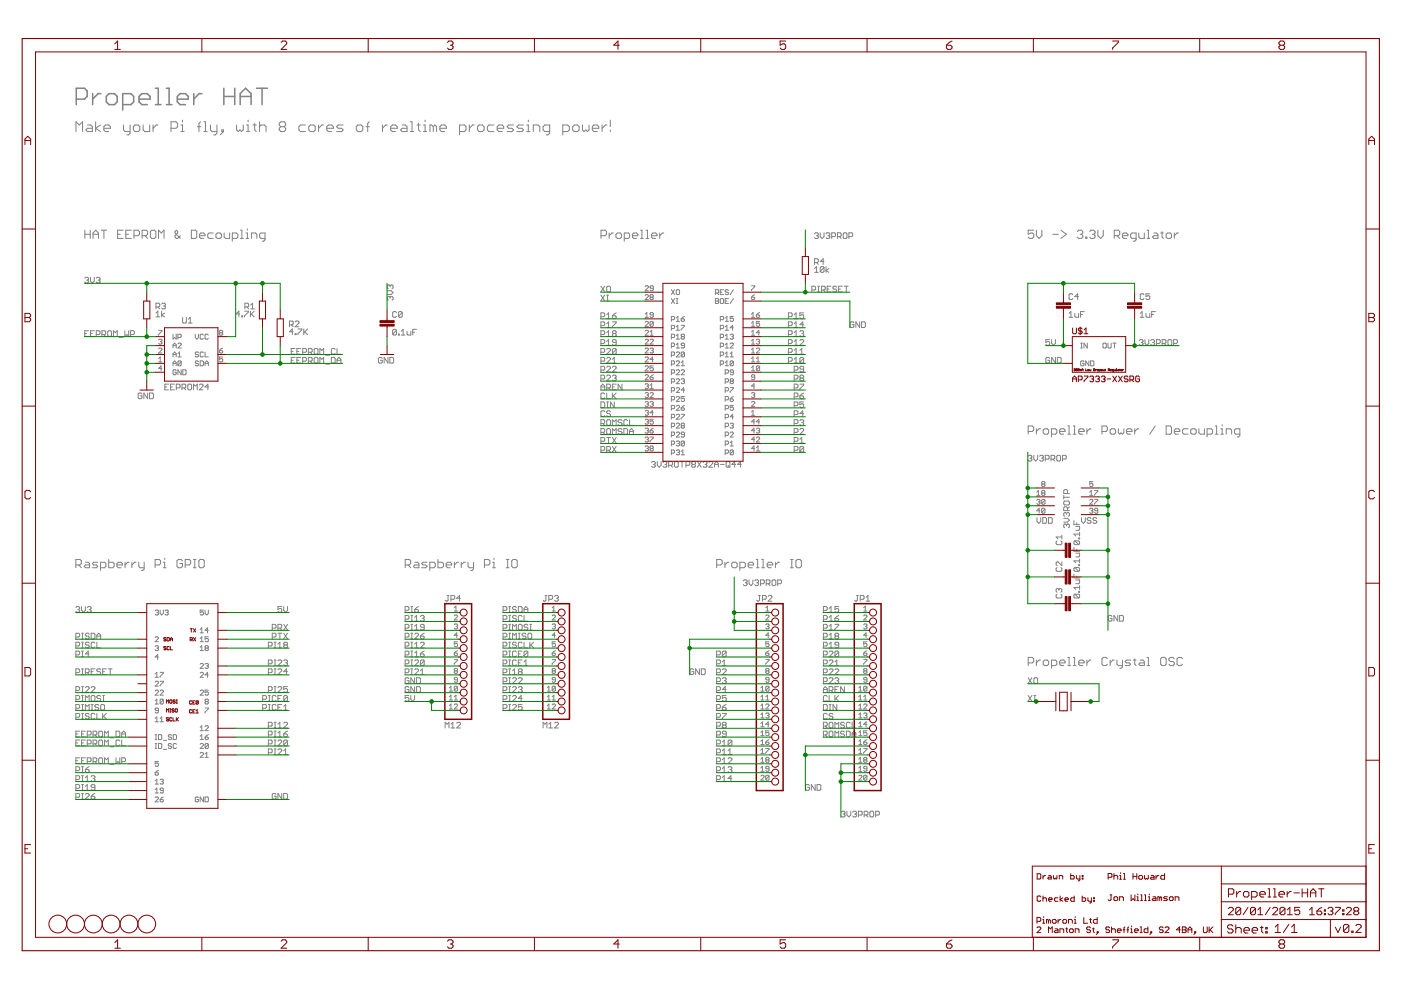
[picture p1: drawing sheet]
<svg xmlns="http://www.w3.org/2000/svg" width="297mm" height="210mm" viewBox="0 0 297 210" stroke-linecap="round" stroke-linejoin="round" font-family="sans-serif">
<g fill="none" stroke="#808080" stroke-width=".32">
<path d="M19.6 19.9v2.3M21.4 19.9h-.6l-1.2 1.1M23.1 19.9h1.2l.5 .5v1.2l-.5 .6h-1.2l-.6-.6v-1.2zM33 18.7h.5v3.5M35.3 18.7h.6v3.5M41.1 19.9v2.3M42.8 19.9h-.6l-1.1 1.1M47.5 18.7v3.5M49.8 18.7v3.5M54.4 18.7h2.3M55.6 18.7v3.5M16.2 21h1.7l.6-.6v-1.1l-.6-.6h-1.7v3.5"/>
<path d="M26 22.2h1.7l.6-.6v-1.2l-.6-.5h-1.7v3.4M29.5 21h2.3v-.6l-.6-.5h-1.1l-.6 .5v1.2l.6 .6h1.1M33 22.2h1.1M35.3 22.2h1.1M37.6 21h2.3v-.6l-.6-.5h-1.1l-.6 .5v1.2l.6 .6h1.1M47.5 20.4h2.3M50.9 20.4h2.3M50.9 22.2v-2.3l1.2-1.2 1.1 1.2v2.3"/>
</g>
<g fill="none" stroke="#808080" stroke-width=".21">
<path d="M16.1 27.9v-2.1l.7 .7 .7-.7v2.1M18.5 26.5h.7l.4 .4v1h-1.1l-.3-.4 .3-.3h1.1M20.3 25.8v2.1M21.3 26.5l-1 .7 1 .7M22 27.2h1.4v-.3l-.3-.4h-.7l-.4 .4v.6l.4 .4h.7M26.2 26.5v1l.3 .4h1.1M27.6 26.5v1.7l-.4 .4h-.3M28.6 26.5h.7l.4 .4v.6l-.4 .4h-.7l-.3-.4v-.6zM30.4 26.5v1l.3 .4h1v-1.4M32.4 26.5v1.4M33.5 26.5h-.4l-.7 .7M36.3 27.2h1l.4-.3v-.7l-.4-.4h-1v2.1"/>
<path d="M38.4 26.5h.3v1.4M38.4 27.9h.7M38.7 25.5v.3M41.8 26.9h.7M42.5 25.8l-.3 .4v1.7M43.2 27.9h.7M43.2 25.8h.4v2.1M44.6 26.5v1l.4 .4h1M46 26.5v1.7l-.3 .4h-.4M47 27.5h.4v.4h-.4zM47.4 27.9l-.7 .7M50.2 26.5v1l.3 .4 .4-.4 .3 .4 .4-.4v-1"/>
<path d="M52.3 26.5h.3v1.4M52.3 27.9h.6M52.6 25.5v.3M53.6 26.5h.7M54 26.2v1.3l.3 .4M55 26.9l.4-.4h.7l.3 .4v1M55 25.8v2.1M59.5 26.9l-.3 .3v.3l.3 .4h.7l.4-.4v-.3l-.4-.3M59.5 26.9l-.3-.4v-.3l.3-.4h.7l.4 .4v.3l-.4 .4M59.5 26.9h.7M64.7 26.5h-1l-.3 .4v.6l.3 .4h1M65.8 26.5h.7l.3 .4v.6l-.3 .4h-.7l-.3-.4v-.6z"/>
<path d="M67.5 26.5v1.4M68.6 26.5h-.4l-.7 .7M69.3 27.2h1.4v-.3l-.4-.4h-.7l-.3 .4v.6l.3 .4h.7M72.7 26.5h-1l-.3 .4 .3 .3h.7l.3 .3-.3 .4h-1M75.9 26.5h.7l.3 .4v.6l-.3 .4h-.7l-.4-.4v-.6zM77.6 26.9h.7M78.3 25.8l-.3 .4v1.7M81.1 26.5v1.4M82.1 26.5h-.3l-.7 .7M82.8 27.2h1.4v-.3l-.3-.4h-.7l-.4 .4v.6l.4 .4h.7M85.3 26.5h.7l.3 .4v1h-1l-.4-.4 .4-.3h1M87 27.9h.7"/>
<path d="M87 25.8h.4v2.1M88.4 26.5h.7M88.7 26.2v1.3l.4 .4M89.8 26.5h.3v1.4M89.8 27.9h.7M90.1 25.5v.3M91.9 26.9l-.4-.4h-.3v1.4M91.9 26.9v1M91.9 26.9l.3-.4 .4 .4v1M93.3 27.2h1.3v-.3l-.3-.4h-.7l-.3 .4v.6l.3 .4h.7M97.4 27.9h1.1l.3-.4v-.6l-.3-.4h-1.1v2.1M99.5 26.5v1.4"/>
<path d="M100.5 26.5h-.3l-.7 .7M101.6 26.5h.7l.3 .4v.6l-.3 .4h-.7l-.4-.4v-.6zM104.7 26.5h-1l-.4 .4v.6l.4 .4h1M105.4 27.2h1.4v-.3l-.3-.4h-.7l-.4 .4v.6l.4 .4h.7M108.9 26.5h-1.1l-.3 .4 .3 .3h.7l.4 .3-.4 .4h-1M111 26.5h-1.1l-.3 .4 .3 .3h.7l.4 .3-.4 .4h-1M111.7 26.5h.3v1.4M111.7 27.9h.7M112 25.5v.3M113.1 27.9v-1.4h1l.3 .4v1M116.5 27.9h-1l-.4-.4v-.6l.4-.4h1v1.7l-.3 .4h-.4M119.3 27.9h1.1l.3-.4v-.6l-.3-.4h-1.1v2.1"/>
<path d="M121.8 26.5h.6l.4 .4v.6l-.4 .4h-.6l-.4-.4v-.6zM123.5 26.5v1l.3 .4 .4-.4 .3 .4 .4-.4v-1M125.6 27.2h1.4v-.3l-.4-.4h-.7l-.3 .4v.6l.3 .4h.7M127.7 26.5v1.4M128.7 26.5h-.3l-.7 .7M129.4 25.5v1.4M129.4 27.5v.4M18 59l.2-.2h.4l.2 .2-.2 .4M18 48.8v1.7M18 49.7h1.1M18.4 59.4h.2M18.6 59.4l.2 .2-.2 .4h-.4l-.2-.2"/>
<path d="M19.1 48.8v1.7M19.2 58.8v.8l.4 .4 .4-.4v-.8M19.7 49.7h1.2M19.7 50.5v-1.1l.6-.6 .6 .6v1.1M20.4 59l.2-.2h.4l.2 .2-.2 .4M20.8 59.4h.2M21 59.4l.2 .2-.2 .4h-.4l-.2-.2M21.5 48.8h1.1M22 48.8v1.7M24.9 49.7h.6M26.1 48.8h-1.2v1.7h1.2M26.7 49.7h.5"/>
<path d="M27.8 48.8h-1.1v1.7h1.1M28.4 50h.9l.3-.3v-.6l-.3-.3h-.9v1.7M30.1 50h.9l.3-.3v-.6l-.3-.3h-.9v1.7M30.7 50l.6 .5M32.2 48.8h.5l.3 .3v1.2l-.3 .2h-.5l-.3-.2v-1.2zM33.6 50.5v-1.7l.6 .6 .6-.6v1.7M38.2 50l-.5 .5h-.3l-.3-.2v-.3l.6-.6v-.3l-.3-.3-.3 .3v.3l1.1 1.1M40.6 48.8h.8l.3 .3v1.2l-.3 .2h-.8zM42.3 50h1.2v-.3l-.3-.3h-.6l-.3 .3v.6l.3 .2h.6M45.2 49.4h-.9l-.3 .3v.6l.3 .2h.9M45.8 49.7l.3-.3h.6l.2 .3v.6l-.2 .2h-.6l-.3-.2zM47.5 49.4v.9l.3 .2h.9v-1.1"/>
<path d="M49.3 50.5h.8l.3-.2v-.6l-.3-.3h-.8v1.7M51 48.8h.3v1.7M51 50.5h.6M52.2 50.5h.5M52.2 49.4h.3v1.1M52.5 48.5v.3M53.3 50.5v-1.1h.9l.3 .3v.8M56.2 50.5h-.9l-.2-.2v-.6l.2-.3h.9v1.4l-.3 .3h-.3M127.4 50h.9l.3-.3v-.6l-.3-.3h-.9v1.7M129.2 49.4v1.1M130 49.4h-.3l-.5 .6M130.6 49.7l.3-.3h.6l.3 .3v.6l-.3 .2h-.6l-.3-.2z"/>
<path d="M132.4 50.5h.8l.3-.2v-.6l-.3-.3h-.8v1.7M134.1 50h1.1v-.3l-.2-.3h-.6l-.3 .3v.6l.3 .2h.6M135.8 48.8h.3v1.7M135.8 50.5h.6M137 48.8h.3v1.7M137 50.5h.6M138.1 50h1.2v-.3l-.3-.3h-.6l-.3 .3v.6l.3 .2h.6M139.9 49.4v1.1M140.7 49.4h-.2l-.6 .6M172.7 56.9l.4-.4v1.2M172.7 57.7h.8M172.7 55.7h.6l.2-.2v-.4l-.2-.2h-.6v1.2"/>
<path d="M172.7 49.6l.2-.2h.4l.2 .2-.2 .4M173.1 50h.2M173.1 55.7l.4 .4M173.3 50l.2 .2-.2 .4h-.4l-.2-.2M173.9 49.4v.8l.4 .4 .4-.4v-.8M174.7 56.7v.8l-.2 .2h-.4l-.2-.2M174.7 56.7l-.2-.2h-.4l-.2 .2v.8M174.7 56.7l-.8 .8M174.7 55.5h-.8l.6-.6v1.2M175.1 56.5v1.2M175.1 49.6l.2-.2h.4l.2 .2-.2 .4M175.5 50h.2"/>
<path d="M175.7 50l.2 .2-.2 .4h-.4l-.2-.2M175.7 56.9l-.6 .4 .6 .4M176.3 50.2h.7l.1-.2v-.4l-.1-.2h-.7v1.2M177.5 50.2h.7l.2-.2v-.4l-.2-.2h-.7v1.2M177.9 50.2l.5 .4M179 49.4h.4l.2 .2v.8l-.2 .2h-.4l-.2-.2v-.8zM180 50.2h.6l.2-.2v-.4l-.2-.2h-.6v1.2M219.2 48.8h-1.2v.9l.6-.3h.3l.3 .3v.6l-.3 .2h-.6l-.3-.2M219.7 48.8v1.2l.6 .5 .6-.5v-1.2M223.2 49.7h1.2M224.9 48.8l1.2 .9-1.2 .8M228.4 49.1l.3-.3h.6l.3 .3v.3l-.3 .3"/>
<path d="M229 49.7h.3M229.3 49.7l.3 .3v.3l-.3 .2h-.6l-.3-.2M230.2 50.3h.2v.2h-.2zM231 49.1l.3-.3h.6l.3 .3v.3l-.3 .3M231.6 49.7h.3M231.9 49.7l.3 .3v.3l-.3 .2h-.6l-.3-.2M232.8 48.8v1.2l.5 .5 .6-.5v-1.2M236.2 50h.9l.3-.3v-.6l-.3-.3h-.9v1.7M236.8 50l.6 .5M238 50h1.1v-.3l-.3-.3h-.5l-.3 .3v.6l.3 .2h.5M240.9 50.5h-.9l-.3-.2v-.6l.3-.3h.9v1.4l-.3 .3h-.3M241.4 49.4v.9l.3 .2h.9v-1.1"/>
<path d="M243.2 48.8h.3v1.7M243.2 50.5h.6M244.6 49.4h.6l.3 .3v.8h-.9l-.3-.2 .3-.3h.9M246.1 49.4h.6M246.4 49.1v1.2l.3 .2M247.2 49.7l.3-.3h.6l.3 .3v.6l-.3 .2h-.6l-.3-.2zM249 49.4v1.1M249.9 49.4h-.3l-.6 .6M18 70.7h.4M18.8 70.1h-.8v1.2h.8M19.2 70.7h.4M20 70.1h-.8v1.2h.8"/>
<path d="M20.4 70.9h.6l.2-.2v-.4l-.2-.2h-.6v1.2M21.6 70.9h.6l.2-.2v-.4l-.2-.2h-.6v1.2M22 70.9l.4 .4M23 70.1h.4l.2 .2v.8l-.2 .2h-.4l-.2-.2v-.8zM24 71.3v-1.2l.4 .4 .4-.4v1.2M25.3 71.5h.8M26.5 70.1v1.2l.4-.4 .4 .4v-1.2M27.7 70.9h.6l.2-.2v-.4l-.2-.2h-.6v1.2M33.1 66.4l.4-.4v1.2M33.1 67.2h.8M33.1 65.1h.6l.2-.2v-.4l-.2-.2h-.6v1.2M33.5 65.1l.4 .4"/>
<path d="M33.6 76l.4-.3v1M33.6 72.1l.2-.2h.3l.2 .2-.2 .3M33.6 70h.7l-.7 1.1M33.6 74l.2-.2 .5 .2v.1l-.7 .7h.7M33.6 76.7h.7M34 72.4h.1M34.1 72.4l.2 .2-.2 .4h-.3l-.2-.2M34.3 66v1.2M34.3 64.5l.2-.2h.4l.2 .2-.2 .4M34.3 78.1h-.7l.5-.5v1M34.7 64.9h.2M34.9 66.4l-.6 .4 .6 .4"/>
<path d="M34.9 64.9l.2 .2-.2 .4h-.4l-.2-.2M36.7 70.9v1l.3-.3 .4 .3v-1M36.7 73.8v-.7l.3-.4 .4 .4v.7M36.7 75.7v-.7l.3-.4 .4 .4v.7M36.7 77.6v-.7l.3-.4 .4 .4v.7M36.7 75.2h.7M36.7 77h.7M36.7 73.3h.7M37.4 78.6l-.2-.2h-.3l-.2 .2v.7l.2 .2h.3l.2-.2v-.4h-.4M37.7 71.6h.5l.2-.2v-.4l-.2-.1h-.5v1M37.7 72.9l.2-.2 .5 .2v.2l-.7 .7h.7M37.7 75.7h.7"/>
<path d="M37.7 75l.4-.4v1.1M38.4 76.7l-.2-.2h-.3l-.2 .2v.7M38.4 78.4v1.1l-.7-1.1v1.1M38.4 76.7v.7l-.2 .2h-.3l-.2-.2M38.4 76.7l-.7 .7M38.7 67.3v1l.2 .2h.4l.2-.2v-1M38.8 78.4h.5l.2 .2v.7l-.2 .2h-.5zM39.9 68.5h.8M39.9 67.7l.4-.4v1.2M41.4 70.9v.7l.3 .3 .4-.3v-.7M42.1 74.8l-.2-.2h-.3l-.2 .2v.2l.2 .2h.3l.2 .3-.2 .2h-.3l-.2-.2M42.1 76.7l-.2-.2h-.3l-.2 .4 .2 .1h.3l.2 .4-.2 .2h-.3l-.2-.2"/>
<path d="M42.4 76.5h.5l.2 .2v.7l-.2 .2h-.5zM43.1 71l-.2-.1h-.3l-.2 .1v.7l.2 .2 .5-.2M43.1 74.8l-.2-.2h-.3l-.2 .2v.7l.2 .2 .5-.2M43.5 74.6v1.1h.7M43.5 77.6v-.7l.3-.4 .4 .4v.7M43.5 77h.7M44.2 71l-.2-.1h-.4l-.1 .1v.7l.1 .2h.4l.2-.2M46.5 74.3h.5l.2 .4-.5 .1-.2-.1zM46.7 70.5l-.2-.1 .2-.4 .5 .2-.2 .3M46.7 70.5l-.2 .2 .2 .4 .5-.2-.2-.4M46.7 70.5h.3M47.2 75.7h-.7v.5l.4-.2 .3 .2v.4l-.2 .1h-.3l-.2-.1"/>
<path d="M47.2 73.8l-.7 .5M50.8 66.6h-.8l.7-.6v1.2M51.3 67h.2v.2h-.2zM51.9 66h.8v.2l-.8 .8v.2M51.9 65.1h.6l.2-.2v-.4l-.2-.2h-.6v1.2M52.3 65.1l.4 .4M53.1 66v1.2M53.1 65.5h.9M53.1 64.7l.5-.4v1.2M53.3 66.6l.6 .6M53.9 66l-.8 .8M61.4 68.9h.6l.2-.2v-.4l-.2-.2h-.6v1.2"/>
<path d="M61.7 76.4h.4M61.7 74.5h.4M61.8 68.9l.4 .4M62.2 70.3h-.8l.6-.6v1.3M62.5 75.8h-.8v1.2h.8M62.5 73.9h-.8v1.2h.8M62.6 68.3l.2-.2h.4l.2 .2v.2l-.8 .8h.8M62.6 70.7h.2v.3h-.2zM62.9 76.4h.5M62.9 74.5h.5M63.2 69.7h.8v.2l-.8 .8v.3M63.8 75.8h-.9v1.2h.9"/>
<path d="M63.8 73.9h-.9v1.2h.9M64.2 76.6h.6l.2-.2v-.4l-.2-.2h-.6v1.2M64.2 74.7h.6l.2-.2v-.4l-.2-.2h-.6v1.2M64.4 69.7v1.3M64.6 70.3l.6 .7M65.2 69.7l-.8 .8M65.4 74.7h.6l.2-.2v-.4l-.2-.2h-.6v1.2M65.4 76.6h.6l.2-.2v-.4l-.2-.2h-.6v1.2M65.8 74.7l.4 .4M65.8 76.6l.4 .4M66.8 75.8h.4l.2 .2v.8l-.2 .2h-.4l-.2-.2v-.8zM66.8 73.9h.4l.2 .2v.8l-.2 .2h-.4l-.2-.2v-.8z"/>
<path d="M67.8 75.1v-1.2l.4 .4 .4-.4v1.2M67.8 77v-1.2l.4 .4 .4-.4v1.2M69 75.3h.8M69 77.2h.8M70.3 75.8h.6l.2 .2v.8l-.2 .2h-.6zM71.1 74.1l-.2-.2h-.4l-.2 .2v.8l.2 .2h.4l.2-.2M71.5 76.4h.8M71.5 73.9v1.2h.8M71.5 77v-.8l.4-.4 .4 .4v.8M81 76l-.2-.2h-.4l-.2 .2v.8l.2 .2h.4l.2-.2v-.4h-.4M82.1 61.6h.8l.4 .4-.4 .4h-.8M82.3 75.8v1.2l-.9-1.2v1.2"/>
<path d="M82.7 75.8h.6l.2 .2v.8l-.2 .2h-.6zM82.7 60.6l.2-.2 .4 .2v.4l-.2 .2M82.7 63.1l-.2-.3-.4 .3v.4l.2 .1M82.7 63.1l.2-.3 .4 .3v.4l-.2 .1M82.7 60.6l-.2-.2-.4 .2v.4l.2 .2M82.7 60.6v.2M82.7 63.1v.1M84.1 70v.8l-.2 .2h-.4l-.3-.2M84.1 66.3l-.2-.2h-.4l-.3 .2v.8l.3 .2h.4l.2-.2M84.1 70l-.2-.2h-.4l-.3 .2v.8M84.1 70l-.9 .8M84.5 70.8h.2v.2h-.2z"/>
<path d="M85.1 71h.8M85.1 70.2l.4-.4v1.2M85.3 66.3l-.2-.2h-.4l-.2 .2v.8M85.3 66.3v.8l-.2 .2h-.4l-.2-.2M85.3 66.3l-.8 .8M86.3 70.2v.6l.2 .2h.6v-.8M87.5 70.4h.4M88.3 69.8h-.8v1.2M127.4 67.1h.6l.2-.1v-.5l-.2-.2h-.6v1.3M127.4 69h.6l.2-.2v-.4l-.2-.2h-.6v1.2M127.4 70.9h.6l.2-.2v-.4l-.2-.2h-.6v1.2M127.4 72.8h.6l.2-.2v-.4l-.2-.2h-.6v1.2"/>
<path d="M127.4 74.7h.6l.2-.2v-.4l-.2-.2h-.6v1.2M127.4 76.6h.6l.2-.2v-.4l-.2-.2h-.6v1.2M127.4 78.5h.6l.2-.2v-.4l-.2-.2h-.6v1.2M127.4 62.6l.8 1.2M127.4 60.7l.8 1.2M128.2 62.6l-.8 1.2M128.2 60.7l-.8 1.2M128.6 76l.2-.2h.4l.2 .2v.2l-.8 .8h.8M128.6 74.1l.2-.2h.4l.2 .2v.2l-.8 .8h.8M128.6 67.6h.8M128.6 69.4h.8M128.6 71.3h.8"/>
<path d="M128.6 73.2h.8M128.6 66.7l.4-.4v1.3M128.6 68.6l.4-.4v1.2M128.6 70.5l.4-.4v1.2M128.6 72.4l.4-.4v1.2M128.6 77.9l.2-.2h.4l.2 .2v.2l-.8 .8h.8M128.6 79.8l.2-.3h.4l.2 .3v.1l-.8 .9h.8M128.6 63.8h.4M128.6 62.6h.4M128.8 60.7h.4l.2 .2v.8l-.2 .2h-.4l-.2-.2v-.8zM128.8 62.6v1.2M129.8 77.9l.2-.2h.5l.1 .2v.2l-.8 .8h.8"/>
<path d="M129.8 77h.8M129.8 67h.7l.1 .4-.1 .2h-.5l-.2-.2zM129.8 76.2l.4-.4v1.2M129.8 68.2h.8v.2l-.8 .8v.2M129.8 79.8l.2-.3h.5l.1 .3-.1 .4M130 70.7l-.2-.2 .2-.4h.5l.1 .2-.1 .4M130 70.7l-.2 .2 .2 .4h.5l.1-.2-.1-.4M130 70.7h.5M130.6 72.6h-.6l-.2-.2 .2-.4h.5l.1 .2v.8l-.1 .2h-.5l-.2-.2M130.6 74.1l-.1-.2h-.5l-.2 .2v.8M130.6 74.1v.8l-.1 .2h-.5l-.2-.2M130.6 66.3l-.8 .7"/>
<path d="M130.6 74.1l-.8 .8M136.8 67.3h.7M136.8 72.1l.1-.2h.4l.2 .2v.2l-.7 .7h.7M136.8 70.2l.1-.2h.4l.2 .2v.2l-.7 .7h.7M136.8 79.7l.1-.2h.4l.2 .2v.1l-.7 .7h.7M136.8 75.9l.1-.2h.4l.2 .2v.1l-.7 .7h.7M136.8 74l.1-.2h.4l.2 .2v.1l-.7 .7h.7M136.8 66.6l.3-.3v1M136.8 62.7l.1-.2h.4l.2 .2v.1l-.7 .7h.7M136.8 77.7l.1-.1h.4l.2 .1v.2l-.7 .7h.7M136.8 68.3l.1-.1h.4l.2 .1v.2l-.7 .7h.7M136.8 60.8l.1-.2h.4l.2 .2v.1l-.7 .7h.7"/>
<path d="M137.8 72.1l.2-.2h.3l.2 .2v.2l-.7 .7h.7M137.8 71.1h.7M137.8 74l.5-.2 .2 .2-.2 .3M137.8 80h.5l.2 .3-.2 .2h-.3l-.2-.2zM137.8 70.4l.4-.4v1.1M138 63l-.2-.2 .2-.3h.3l.2 .2-.2 .3M138 63l-.2 .2 .2 .3h.3l.2-.1-.2-.4M138 63h.3M138.2 74.3h.1M138.3 74.3l.2 .2-.2 .3-.5-.1M138.5 76.2h-.7l.5-.5v1M138.5 66.8h-.5l-.2-.2 .2-.3h.3l.2 .1v.7l-.2 .2-.5-.2"/>
<path d="M138.5 68.3l-.2-.1-.5 .1v.7M138.5 77.6h-.7v.5l.4-.2 .3 .2v.3l-.2 .2-.5-.2M138.5 68.3v.7l-.2 .2h-.3l-.2-.2M138.5 61.1h-.5l-.2-.2 .2-.3h.3l.2 .2v.7l-.2 .1-.5-.1M138.5 68.3l-.7 .7M138.5 79.5l-.7 .5M142.3 67.8h.6l.1-.2v-.3l-.1-.2h-.6v1M142.3 71.6h.6l.1-.2v-.4l-.1-.1h-.6v1M142.3 79.1h.6l.1-.2-.1-.5h-.6v1.1M142.3 75.3h.6l.1-.1v-.4l-.1-.2h-.6v1.1M142.3 77.2h.6l.1-.2-.1-.5h-.6v1.1M142.3 73.4h.6l.1-.1v-.4l-.1-.2h-.6v1.1"/>
<path d="M142.3 69.7h.6l.1-.2v-.3l-.1-.2h-.6v1M142.3 63.3l.7 1M142.3 61.4l.7 1.1M143 63.3l-.7 1M143 61.4l-.7 1.1M143.4 71.9h.7M143.4 70h.7M143.4 78.6l.2-.2h.3l.2 .2v.2l-.7 .7h.7M143.4 74.8l.2-.2 .5 .2v.2l-.7 .7h.7M143.4 76.7l.2-.2h.3l.2 .2v.2l-.7 .7h.7M143.4 73.8h.7M143.4 63.3h.3"/>
<path d="M143.4 64.3h.3M143.4 68.1h.7M143.4 67.4l.3-.3v1M143.4 69.3l.3-.3v1M143.4 71.2l.3-.3v1M143.4 73.1l.3-.4v1.1M143.4 61.6l.2-.2 .5 .2v.7l-.2 .2h-.3l-.2-.2zM143.6 63.3v1M144.4 78.6l.2-.2h.3l.2 .2v.2l-.7 .7h.7M144.4 77.6h.7M144.4 69h.7l-.7 1M144.4 67.6h.5l.2 .4-.2 .1h-.3l-.2-.1z"/>
<path d="M144.4 76.9l.4-.4v1.1M144.6 71.4l-.2-.2 .2-.3h.3l.2 .1-.2 .4M144.6 71.4l-.2 .2 .2 .3h.3l.2-.2-.2-.3M144.6 71.4h.3M145.1 74.8l-.2-.2h-.3l-.2 .2v.7M145.1 74.8v.7l-.2 .2h-.3l-.2-.2M145.1 73.3h-.5l-.2-.2 .2-.4h.3l.2 .2v.7l-.2 .2h-.3l-.2-.2M145.1 67.1l-.7 .5M145.1 74.8l-.7 .7M151.7 62.1h.5l.2-.1v-.4l-.2-.2h-.5v1.1M151.7 63.3h.5l.2 .2-.2 .3 .2 .4-.2 .1h-.5zM151.7 63.8h.5"/>
<path d="M152 62.1l.4 .4M152.7 67.8h.5l.2-.2v-.3l-.2-.2h-.5v1M152.7 71.6h.5l.2-.6-.2-.1h-.5v1M152.7 75.3h.5l.2-.1v-.4l-.2-.2h-.5v1.1M152.7 77.2h.5l.2-.2-.2-.5h-.5v1.1M152.7 73.4h.5l.2-.1v-.4l-.2-.2h-.5v1.1M152.7 69.7h.5l.2-.2v-.3l-.2-.2h-.5v1M152.7 62h.4M152.9 63.3h.3l.2 .2v.7l-.2 .1h-.3l-.2-.1v-.7zM153.4 61.4h-.7v1.1h.7M153.8 71.9h.7M153.8 70h.7"/>
<path d="M153.8 79.1h.5l.2-.2-.2-.5h-.5v1.1M153.8 75.7h.7M153.8 77.6h.7M153.8 73.8h.7M153.8 63.8h.3M153.8 76.9l.3-.4v1.1M153.8 67.4l.3-.3v1M153.8 69.3l.3-.3v1M153.8 71.2l.3-.3v1M153.8 73.1l.3-.4v1.1M153.8 75l.3-.4v1.1M153.8 68.1h.7"/>
<path d="M154.5 63.3h-.7v1h.7M154.5 61.6l-.2-.2-.5 .2 .1 .4h.4l.2 .1-.2 .4-.5-.2M154.8 75l.4-.4v1.1M154.8 71l.2-.1h.3l.2 .1-.2 .4M154.8 75.7h.7M154.8 72.9l.2-.2h.3l.2 .2-.7 .9h.7M155.2 71.4h.1M155.3 71.4l.2 .2-.2 .3h-.3l-.2-.2M155.5 78.9h-.5l-.2-.1 .2-.4h.3l.2 .2v.7l-.2 .2h-.3l-.2-.2M155.5 76.7l-.2-.2h-.3l-.2 .2v.7M155.5 76.7v.7l-.2 .2h-.3l-.2-.2M155.5 63.3l-.7 1"/>
<path d="M155.5 67.1h-.7v.5l.4-.2 .3 .2v.4l-.2 .1h-.3l-.2-.1M155.5 69.5h-.7l.5-.5v1M155.5 76.7l-.7 .7M155.5 61.4l-.7 1.1M159.3 63h.6l.1 .4-.1 .1h-.4l-.2-.1zM159.3 70.4l.4-.4v1.1M159.3 67.3h.7M159.3 71.1h.7M159.3 74.8h.7M159.3 76.7h.7M159.3 73h.7M159.3 60.6h.7l-.7 1"/>
<path d="M159.3 66.6l.4-.3v1M159.3 68.5l.4-.3v1M159.3 72.3l.4-.4v1.1M159.3 74.1l.4-.3v1M159.3 76l.4-.3v1M159.3 77.9l.4-.3v1M159.3 78.6h.7M159.3 69.2h.7M160 80h-.5l-.2-.2 .2-.3h.4l.1 .2v.6l-.1 .2h-.4l-.2-.2M160 62.5l-.7 .5M160.4 66.8h.5l.2 .3-.2 .2h-.4l-.1-.2zM160.4 72.1l.1-.2h.4l.2 .2-.2 .3"/>
<path d="M160.4 74l.1-.2h.4l.2 .2v.1l-.7 .7h.7M160.4 76.7h.7M160.4 76l.3-.3v1M160.7 72.4h.2M160.9 72.4l.2 .2-.2 .4h-.4l-.1-.2M161.1 70.5h-.7l.5-.5v1.1M161.1 68.2h-.7v.5l.3-.2 .4 .2-.2 .5h-.4l-.1-.2M161.1 77.7l-.7 .7M161.1 77.7v.7l-.2 .2h-.4l-.1-.2M161.1 77.7l-.2-.1h-.4l-.1 .1v.7M161.1 66.3l-.7 .5M167.2 67.1h.6l.2-.1v-.5l-.2-.2h-.6v1.3"/>
<path d="M167.2 76.6h.6l.2-.2v-.4l-.2-.2h-.6v1.2M167.2 69h.6l.2-.2v-.4l-.2-.2h-.6v1.2M167.2 70.9h.6l.2-.2v-.4l-.2-.2h-.6v1.2M167.2 74.7h.6l.2-.2v-.4l-.2-.2h-.6v1.2M167.2 72.8h.6l.2-.2v-.4l-.2-.2h-.6v1.2M168.4 77h.8M168.4 74.3l.4-.4v1.2M168.4 67.6h.8M168.4 66.7l.4-.4v1.3M168.4 68.6l.4-.4v1.2M168.4 69.4h.8M168.4 71.3h.8"/>
<path d="M168.4 75.1h.8M168.4 73.2h.8M168.4 78.5h.6l.2-.2v-.4l-.2-.2h-.6v1.2M168.4 70.5l.4-.4v1.2M168.4 72.4l.4-.4v1.2M168.4 76.2l.4-.4v1.2M169.6 70.3l.2-.2h.4l.2 .2-.2 .4M169.6 72.2l.2-.2h.4l.2 .2v.2l-.8 .8h.8M169.6 75.1h.8M169.6 74.3l.4-.4v1.2M170 70.7h.2M170.2 70.7l.2 .2-.2 .4h-.4l-.2-.2"/>
<path d="M170.4 76l-.2-.2h-.4l-.2 .2v.8M170.4 76v.8l-.2 .2h-.4l-.2-.2M170.4 68.8h-.8l.6-.6v1.2M170.4 66.3h-.8v.7l.4-.3 .4 .3v.4l-.2 .2h-.4l-.2-.2M170.4 78.3h-.6l-.2-.2 .2-.4h.4l.2 .2v.8l-.2 .2h-.4l-.2-.2M170.4 76l-.8 .8M172.1 61.5h.6l.2-.2v-.4l-.2-.2h-.6v1.2M173.4 60.7h.4M173.4 61.9h.4M173.5 60.7v1.2M174.2 61.5h.6l.2-.2v-.4l-.2-.2h-.6v1.2M174.6 61.5l.4 .4"/>
<path d="M175.4 61.3h.4M176.2 60.7h-.8v1.2h.8M177.4 60.9l-.2-.2h-.4l-.2 .4 .2 .2h.4l.2 .4-.2 .2h-.4l-.2-.2M177.8 61.3h.4M178.6 60.7h-.8v1.2h.8M179 60.7h.8M179.4 60.7v1.2M181 68.4l-.2-.2h-.4l-.2 .2v.8l.2 .2h.4l.2-.2v-.4h-.4M182.3 68.2v1.2l-.8-1.2v1.2M182.7 68.2h.6l.2 .2v.8l-.2 .2h-.6zM222.5 76l-.1-.2h-.4l-.3 .2v.8l.3 .2h.4l.1-.2v-.4h-.4M222.5 72h-.8v.6l.4-.2 .4 .2v.4l-.1 .2h-.4l-.3-.2"/>
<path d="M223 72v.8l.4 .4 .4-.4v-.8M223.8 75.8v1.2l-.8-1.2v1.2M224.2 75.8h.6l.2 .2v.8l-.2 .2h-.6zM226.7 66.5l.4-.4v1.2M226.7 67.3h.8M227.5 62.5l-.2-.2h-.4l-.2 .2v.8l.2 .2h.4l.2-.2M227.9 66.5v.6l.2 .2h.6v-.8M228.7 62.9h-.8l.6-.6v1.2M229.1 66.7h.4M229.1 73.8h.4M229.1 72.7h.4M229.3 72.7v1.1"/>
<path d="M229.8 76.7l-.1-.2h-.4l-.2 .2v.7l.2 .2h.4l.1-.2v-.4h-.3M229.9 66.1h-.8v1.2M230.5 72.7v1.1l-.7-1.1v1.1M230.9 76.5v1.1l-.7-1.1v1.1M231.2 76.5h.5l.2 .2v.7l-.2 .2h-.5zM233.8 72.9l.2-.2h.4l.1 .2v.7l-.1 .2-.6-.2zM234.9 72.7v.9l.2 .2h.3l.2-.2v-.9M235.9 72.7h.7M236.3 72.7v1.1M241.5 72.2l.2-.2h.4l.2 .2-.2 .4M241.7 67.3h.8M241.7 66.5l.4-.4v1.2"/>
<path d="M241.9 72.6h.2M242.1 72.6l.2 .2-.2 .4h-.4l-.2-.2M242.5 62.5l-.1-.2h-.4l-.3 .2v.8l.3 .2h.4l.1-.2M242.8 72v.8l.4 .4 .4-.4v-.8M243 66.5v.6l.2 .2h.6v-.8M243.8 62.3h-.8v.6l.4-.2 .4 .2v.4l-.2 .2h-.4l-.2-.2M244 72.2l.2-.2h.4l.2 .2-.2 .4M244.2 66.7h.4M244.4 72.6h.2M244.6 72.6l.2 .2-.2 .4h-.4l-.2-.2M245 66.1h-.8v1.2M245.2 72.8h.6l.2-.2v-.4l-.2-.2h-.6v1.2"/>
<path d="M246.4 72.8h.6l.2-.2v-.4l-.2-.2h-.6v1.2M246.8 72.8l.4 .4M247.8 72h.4l.2 .2v.8l-.2 .2h-.4l-.2-.2v-.8zM248.8 72.8h.6l.2-.2v-.4l-.2-.2h-.6v1.2M30.1 83.5l-.2-.2h-.4l-.2 .2v.8l.2 .2h.4l.2-.2v-.4h-.4M31.3 83.3v1.2l-.8-1.2v1.2M31.7 83.3h.6l.2 .2v.8l-.2 .2h-.6zM34.9 82h.4M35.8 81.4h-.9v1.3h.9M36.2 82h.4M37 81.4h-.8v1.3h.8M37.4 82.3h.6l.2-.3v-.4l-.2-.2h-.6v1.3"/>
<path d="M38.6 82.3h.6l.2-.3v-.4l-.2-.2h-.6v1.3M39 82.3l.4 .4M39.8 81.6l.2-.2h.4l.2 .2v.8l-.2 .3h-.4l-.2-.3zM41 82.7v-1.3l.4 .5 .4-.5v1.3M42.2 81.6l.2-.2h.4l.3 .2v.3l-.9 .8h.9M44.3 82h-.8l.6-.6v1.3M127.4 80.3h.6l.2-.1v-.4l-.2-.3h-.6v1.3M127.4 82.7v-.8l.4-.5 .4 .5v.8M127.4 85.2h.6l.2 .2v.8l-.2 .2h-.6zM127.4 89.8h.6l.2-.2v-.4l-.2-.2h-.6v1.2M127.4 91.7h.6l.2-.2v-.4l-.2-.2h-.6v1.2M127.4 93.6h.6l.2-.2v-.4l-.2-.2h-.6v1.2"/>
<path d="M127.4 95.5h.6l.2-.3v-.4l-.2-.1h-.6v1.2M127.4 82h.8M127.8 89.8l.4 .4M127.8 91.7l.4 .4M128.2 83.5l-.2-.2h-.4l-.2 .2v.8l.2 .2h.4l.2-.2M128.2 87.3l-.2-.2h-.4l-.2 .2v.8l.2 .2h.4l.2-.2M128.6 82.3h.6l.2-.3v-.4l-.2-.2h-.6v1.3M128.6 83.3v1.2h.8M128.6 95.5h.6l.2-.3v-.4l-.2-.1h-.6v1.2M128.6 86.4h.4M128.6 85.2h.4M128.6 92.8h.8"/>
<path d="M128.8 90.9h.4l.2 .2v.8l-.2 .2h-.4l-.2-.2v-.8zM128.8 89h.4l.2 .2v.8l-.2 .2h-.4l-.2-.2v-.8zM128.8 85.2v1.2M129 95.5l.4 .4M129 92.8v1.2M129 82.3l.4 .4M129.4 87.3l-.2-.2h-.4l-.2 .2v.2l.2 .2h.4l.2 .4-.2 .2h-.4l-.2-.2M129.8 82h.4M129.8 90.2v-1.2l.4 .4 .4-.4v1.2M129.8 92.1v-1.2l.4 .4 .4-.4v1.2M129.8 83.3v1.2M129.8 92.8l.8 1.2"/>
<path d="M129.8 94.7l.8 1.2M130 83.9l.6 .6M130.2 85.2v1.2l-.8-1.2v1.2M130.2 80.2h.3M130.5 80.2l.1 .1-.1 .5h-.5l-.2-.2M130.6 81.4h-.8v1.3h.8M130.6 83.3l-.8 .8M130.6 92.8l-.8 1.2M130.6 94.7l-.8 1.2M131.9 91.1l-.2-.2h-.4l-.3 .4 .3 .2h.4l.2 .4-.2 .2h-.4l-.3-.2M131.9 89.2l-.2-.2h-.4l-.3 .4 .3 .2h.4l.2 .4-.2 .2h-.4l-.3-.2M131.9 81.4v1.3l-.9-1.3v1.3"/>
<path d="M132.3 90.9h.6l.2 .2v.8l-.2 .2h-.6zM133.1 89.2l-.2-.2h-.4l-.2 .2v.8l.2 .2h.4l.2-.2M133.5 91.5h.8M133.5 92.1v-.8l.4-.4 .4 .4v.8M133.5 89v1.2h.8M136.8 92.9l.1-.2h.4l.2 .2-.2 .3M136.8 83.4l.1-.2h.4l.2 .2-.2 .4M136.8 94.7l.1-.1h.4l.2 .1-.2 .4M136.8 91l.1-.2h.4l.2 .2-.2 .3M136.8 85.3l.1-.2h.4l.2 .2-.2 .3M136.8 81.5l.1-.1h.4l.2 .1-.2 .4M136.8 89.1l.1-.2h.4l.2 .2-.2 .3"/>
<path d="M136.8 87.2l.1-.2h.4l.2 .2-.2 .3M137.1 95.1h.2M137.1 93.2h.2M137.1 91.3h.2M137.1 89.4h.2M137.1 83.8h.2M137.1 81.9h.2M137.1 85.6h.2M137.1 87.5h.2M137.3 81.9l.2 .1-.2 .4h-.4l-.1-.2M137.3 93.2l.2 .2-.2 .3h-.4l-.1-.2M137.3 95.1l.2 .1-.2 .4h-.4l-.1-.2"/>
<path d="M137.3 91.3l.2 .2-.2 .3h-.4l-.1-.1M137.3 87.5l.2 .2-.2 .4h-.4l-.1-.2M137.3 85.6l.2 .2-.2 .4h-.4l-.1-.2M137.3 83.8l.2 .1-.2 .4h-.4l-.1-.2M137.3 89.4l.2 .2-.2 .3h-.4l-.1-.1M137.8 92.7h.7v.2l-.7 .6v.2M137.8 91.3h.5l.2 .4-.2 .1h-.3l-.2-.1zM137.8 85.3l.5-.2 .2 .2-.2 .3M137.8 83.4l.2-.2h.3l.2 .2v.2l-.7 .7h.7M137.8 81.7l.4-.3v1M137.8 82.4h.7M138 95.1h.3"/>
<path d="M138 95.1l-.2 .1 .2 .4h.3l.2-.2-.2-.3M138 95.1l-.2-.2 .2-.3h.3l.2 .1-.2 .4M138.1 98.1l.2-.2h.4l.2 .2-.2 .4M138.2 85.6h.1M138.3 85.6l.2 .2-.2 .4-.5-.2M138.5 88.9h-.7v.5l.4-.2 .3 .2v.4l-.2 .1-.5-.1M138.5 87.5h-.7l.5-.5v1.1M138.5 90.8l-.7 .5M138.5 98.5h.2M138.7 98.5l.2 .2-.2 .4h-.4l-.2-.2M139.4 97.9v.8l.4 .4 .4-.4v-.8M140.6 98.1l.2-.2h.4l.2 .2-.2 .4"/>
<path d="M141 98.5h.2M141.2 98.5l.2 .2-.2 .4h-.4l-.2-.2M141.8 98.7h.6l.2-.2v-.4l-.2-.2h-.6v1.2M142.2 98.7l.4 .4M142.3 81h.6l.1-.2v-.3l-.1-.2h-.6v1M142.3 82.9h.6l.1-.2v-.3l-.1-.2h-.6v1M142.3 84.8h.6l.1-.2v-.4l-.1-.1h-.6v1M142.3 86.7h.6l.1-.2v-.4l-.1-.1h-.6v1M142.3 88.5h.6l.1-.1v-.4l-.1-.2h-.6v1.1M142.3 90.4h.6l.1-.1v-.4l-.1-.2h-.6v1.1M142.3 92.3h.6l.1-.2-.1-.5h-.6v1.1M142.3 94.2h.6l.1-.2v-.3l-.1-.2h-.6v1.1"/>
<path d="M142.3 96.1h.6l.1-.2v-.3l-.1-.2h-.6v1M143.2 97.9h.4l.2 .2v.8l-.2 .2h-.4l-.2-.2v-.8zM143.4 91.8l.2-.2h.3l.2 .2v.2l-.7 .7h.7M143.4 95.6l.2-.2h.3l.2 .2-.2 .3M143.4 93.7l.2-.2h.3l.2 .2-.2 .3M143.4 89.9l.2-.2 .5 .2v.2l-.7 .7h.7M143.4 88l.2-.2 .5 .2v.2l-.7 .7h.7M143.4 86.1l.2-.1 .5 .1v.2l-.7 .7h.7M143.4 84.2l.2-.1 .5 .1v.2l-.7 .7h.7M143.4 82.4l.2-.2 .5 .2v.1l-.7 .7h.7M143.4 80.5l.2-.2 .5 .2v.1l-.7 .7h.7M143.7 94h.2"/>
<path d="M143.7 95.9h.2M143.9 95.9l.2 .2-.2 .3h-.3l-.2-.1M143.9 94l.2 .2-.2 .4h-.3l-.2-.2M144.2 97.9h.8M144.4 96.4h.7M144.4 86.5h.5l.2 .3-.2 .2h-.3l-.2-.2zM144.4 87.8h.7l-.7 1.1M144.4 80.5l.2-.2h.3l.2 .2-.2 .3M144.4 95.7l.4-.3v1M144.6 90.3l-.2-.2 .2-.4h.3l.2 .2-.2 .4M144.6 90.3h.3M144.6 90.3l-.2 .1 .2 .4h.3l.2-.2-.2-.3"/>
<path d="M144.6 97.9v1.2M144.8 80.8h.1M144.9 80.8l.2 .2-.2 .3h-.3l-.2-.1M145.1 92.1h-.5l-.2-.1 .2-.4h.3l.2 .2v.7l-.2 .2h-.3l-.2-.2M145.1 93.7l-.2-.2h-.3l-.2 .2v.7M145.1 93.7v.7l-.2 .2h-.3l-.2-.2M145.1 84.1h-.7v.5l.4-.2 .3 .2v.3l-.2 .2h-.3l-.2-.2M145.1 82.7h-.7l.5-.5v1M145.1 86l-.7 .5M145.1 93.7l-.7 .7M145.4 98.7h.6l.2-.2v-.4l-.2-.2h-.6v1.2M146.9 98.5l-.3-.2 .3-.4h.4l.1 .2-.1 .4"/>
<path d="M146.9 98.5h.4M146.9 98.5l-.3 .2 .3 .4h.4l.1-.2-.1-.4M147.9 97.9l.8 1.2M148.7 97.9l-.8 1.2M149.1 98.1l.2-.2h.4l.2 .2-.2 .4M149.5 98.5h.2M149.7 98.5l.2 .2-.2 .4h-.4l-.2-.2M150.3 98.1l.2-.2h.4l.2 .2v.2l-.8 .8h.8M151.5 98.5h.8M151.5 99.1v-.8l.4-.4 .4 .4v.8M152.7 98.5h.8M153.8 90.4h.5l.2-.1v-.4l-.2-.2h-.5v1.1"/>
<path d="M153.8 81h.5l.2-.2v-.3l-.2-.2h-.5v1M153.8 82.9h.5l.2-.2v-.3l-.2-.2h-.5v1M153.8 84.8h.5l.2-.6-.2-.1h-.5v1M153.8 86.7h.5l.2-.2v-.4l-.2-.1h-.5v1M153.8 88.5h.5l.2-.1v-.4l-.2-.2h-.5v1.1M153.8 92.3h.5l.2-.2-.2-.5h-.5v1.1M153.8 94.2h.5l.2-.2v-.3l-.2-.2h-.5v1.1M153.8 96.1h.5l.2-.2v-.3l-.2-.2h-.5v1M153.9 98.1l.3-.2h.4l.1 .2v.8l-.1 .2h-.4l-.3-.2zM154.3 98.7l.4 .4M154.8 91.8l.2-.2h.3l.2 .2-.7 .9h.7M154.8 93.9l.4-.4v1.1"/>
<path d="M154.8 89.9l.2-.2h.3l.2 .2-.2 .4M154.8 82.2h.7l-.7 1M154.8 84.6h.5l.2 .3-.2 .2h-.3l-.2-.2zM154.8 94.6h.7M155 80.8l-.2-.2 .2-.3h.3l.2 .2-.2 .3M155 80.8l-.2 .2 .2 .3h.3l.2-.1-.2-.4M155 80.8h.3M155.2 90.3h.1M155.3 90.3l.2 .1-.2 .4h-.3l-.2-.2M155.5 95.6l-.2-.2h-.3l-.2 .2v.7M155.5 86h-.7v.5l.4-.2 .3 .2v.3l-.2 .2h-.3l-.2-.2M155.5 95.6v.7l-.2 .1h-.3l-.2-.1"/>
<path d="M155.5 95.6l-.7 .7M155.5 88.4h-.7l.5-.6v1.1M155.5 84.1l-.7 .5M156 98.5h-.8l.6-.6v1.2M157.2 98.5h-.8l.6-.6v1.2M159.3 83.4l.2-.2h.4l.1 .2-.1 .4M159.3 85.3l.2-.2h.4l.1 .2v.2l-.7 .7h.7M159.3 87.4l.4-.4v1.1M159.3 88.1h.7M159.7 83.8h.2M159.9 83.8l.1 .1-.1 .4h-.4l-.2-.2M160 89.4h-.7l.6-.5v1"/>
<path d="M160 81.9h-.7l.6-.5v1M160 91.3h-.7l.6-.5v1M160 93.2h-.7l.6-.5v1M160 95.1h-.7l.6-.5v1M160.4 92.9l.1-.2h.4l.2 .2v.1l-.7 .7h.7M160.4 94.9l.3-.3v1M160.4 95.6h.7M160.4 91l.1-.2h.4l.2 .2-.2 .3M160.7 91.3h.2M160.9 91.3l.2 .2-.2 .3h-.4l-.1-.1M161.1 89.4h-.7l.5-.5v1M168.4 82.3h.6l.2-.3v-.4l-.2-.2h-.6v1.3"/>
<path d="M168.4 84.1h.6l.2-.2v-.4l-.2-.2h-.6v1.2M168.4 80.3h.6l.2-.1v-.4l-.2-.3h-.6v1.3M168.4 86h.6l.2-.2v-.4l-.2-.2h-.6v1.2M168.4 87.9h.6l.2-.2v-.4l-.2-.2h-.6v1.2M168.4 89.8h.6l.2-.2v-.4l-.2-.2h-.6v1.2M168.4 91.7h.6l.2-.2v-.4l-.2-.2h-.6v1.2M168.4 93.6h.6l.2-.2v-.4l-.2-.2h-.6v1.2M168.4 95.5h.6l.2-.3v-.4l-.2-.1h-.6v1.2M169.6 91.1l.2-.2h.4l.2 .2v.2l-.8 .8h.8M169.6 81.4h.8v.2l-.8 .8v.3M169.6 83.9h.6l.2 .4-.2 .2h-.4l-.2-.2zM169.6 93.2l.4-.4v1.2"/>
<path d="M169.6 89.2l.2-.2h.4l.2 .2-.2 .4M169.6 94h.8M169.8 80.2l-.2-.3 .2-.4h.4l.2 .3-.2 .4M169.8 80.2l-.2 .1 .2 .5h.4l.2-.2-.2-.4M169.8 80.2h.4M170 89.6h.2M170.2 89.6l.2 .2-.2 .4h-.4l-.2-.2M170.4 94.8v.9l-.2 .2h-.4l-.2-.2M170.4 85.2h-.8v.6l.6-.2 .2 .2v.4l-.2 .2h-.4l-.2-.2M170.4 87.7h-.8l.6-.6v1.2M170.4 94.8l-.2-.1h-.4l-.2 .1v.9M170.4 83.3l-.8 .6"/>
<path d="M170.4 94.8l-.8 .9M218 96.7l.2-.2h.4l.2 .2-.2 .4M218 91.5h.9l.3-.3v-.6l-.3-.3h-.9v1.8M218.4 97.1h.2M218.6 97.1l.2 .2-.2 .4h-.4l-.2-.2M219.2 96.5v.8l.4 .4 .4-.4v-.8M219.7 90.9v1.2M220.4 96.7l.2-.2h.4l.2 .2-.2 .4M220.6 90.9h-.3l-.6 .6M220.8 97.1h.2M221 97.1l.2 .2-.2 .4h-.4l-.2-.2M221.2 91.2l.3-.3h.6l.2 .3v.6l-.2 .3h-.6l-.3-.3z"/>
<path d="M221.6 97.3h.6l.2-.2v-.4l-.2-.2h-.6v1.2M222.8 97.3h.6l.2-.2v-.4l-.2-.2h-.6v1.2M222.9 92.1h.9l.3-.3v-.6l-.3-.3h-.9v1.7M223.2 97.3l.4 .4M224 96.7l.3-.2h.4l.2 .2v.8l-.2 .2h-.4l-.3-.2zM224.7 91.5h1.1v-.3l-.3-.3h-.6l-.2 .3v.6l.2 .3h.6M225.3 97.3h.6l.2-.2v-.4l-.2-.2h-.6v1.2M226.4 90.3h.3v1.8M226.4 92.1h.6M227.5 90.3h.3v1.8M227.5 92.1h.6M228.7 91.5h1.2v-.3l-.3-.3h-.6l-.3 .3v.6l.3 .3h.6"/>
<path d="M230.4 90.9v1.2M231.3 90.9h-.3l-.6 .6M233.6 91.5h.9l.3-.3v-.6l-.3-.3h-.9v1.8M235.6 90.9h.6l.3 .3v.6l-.3 .3h-.6l-.2-.3v-.6zM237.1 90.9v.9l.3 .3 .3-.3 .3 .3 .3-.3v-.9M238.8 91.5h1.2v-.3l-.3-.3h-.6l-.3 .3v.6l.3 .3h.6M240.6 90.9v1.2M241.4 90.9h-.2l-.6 .6M244.9 90.3l-1.1 1.8M247.2 90.3h.9l.3 .3v1.2l-.3 .3h-.9zM249 91.5h1.1v-.3l-.2-.3h-.6l-.3 .3v.6l.3 .3h.6M251.9 90.9h-.9l-.3 .3v.6l.3 .3h.9"/>
<path d="M252.5 91.2l.3-.3h.5l.3 .3v.6l-.3 .3h-.5l-.3-.3zM254.2 90.9v.9l.3 .3h.9v-1.2M255.9 92.1h.9l.3-.3v-.6l-.3-.3h-.9v1.7M257.7 90.3h.3v1.8M257.7 92.1h.6M258.8 90.9h.3v1.2M258.8 92.1h.6M259.1 90v.3M260 92.1v-1.2h.9l.2 .3v.9M262.9 92.1h-.9l-.3-.3v-.6l.3-.3h.9v1.5l-.3 .2h-.3M16.1 119.8h.9l.3-.3v-.6l-.3-.3h-.9v1.8M16.7 119.8l.6 .6"/>
<path d="M18.1 119.2h.6l.3 .3v.9h-.9l-.3-.3 .3-.3h.9M20.7 119.2h-.8l-.3 .3 .3 .3h.5l.3 .3-.3 .3h-.8M23.1 118.6v1.8h.8l.3-.3v-.6l-.3-.3h-.8M24.8 119.8h1.2v-.3l-.3-.3h-.6l-.3 .3v.6l.3 .3h.6M26.5 119.2v1.2M27.4 119.2h-.3l-.6 .6M28 119.2v1.2M28.8 119.2h-.2l-.6 .6M29.4 119.2v.9l.3 .3h.9M30.6 119.2v1.4l-.3 .3h-.3M32.9 119.8h.9l.3-.3v-.6l-.3-.3h-.9v1.8M34.6 119.2h.3v1.2"/>
<path d="M34.9 118.3v.3M38.7 118.9l-.3-.3h-.6l-.3 .3v1.2l.3 .3h.6l.3-.3v-.6h-.6M39.3 119.8h.8l.3-.3v-.6l-.3-.3h-.8v1.8M41 118.6h.6M41.3 118.6v1.8M42.4 118.6h.6l.3 .3v1.2l-.3 .3h-.6l-.2-.3v-1.2zM85.9 119.8h.9l.3-.3v-.6l-.3-.3h-.9v1.8M86.5 119.8l.6 .6M87.9 119.2h.6l.3 .3v.9h-.9l-.2-.3 .2-.3h.9M90.6 119.2h-.9l-.3 .3 .3 .3h.6l.3 .3-.3 .3h-.9M92.9 118.6v1.8h.8l.3-.3v-.6l-.3-.3h-.8M94.6 119.8h1.2v-.3l-.3-.3h-.6l-.3 .3v.6l.3 .3h.6"/>
<path d="M96.3 119.2v1.2M97.2 119.2h-.3l-.6 .6M97.8 119.2v1.2M98.7 119.2h-.3l-.6 .6M99.2 119.2v.9l.3 .3h.9M100.4 119.2v1.4l-.3 .3h-.3M102.7 119.8h.9l.3-.3v-.6l-.3-.3h-.9v1.8M104.4 119.2h.3v1.2M104.7 118.3v.3M107.3 118.6h.6M107.6 118.6v1.8M108.8 118.6h.6l.3 .3v1.2l-.3 .3h-.6l-.3-.3v-1.2z"/>
<path d="M152 119.8h.8l.3-.3v-.6l-.3-.3h-.8v1.8M153.7 119.2v1.2M154.6 119.2h-.3l-.6 .6M155.1 119.5l.3-.3h.6l.3 .3v.6l-.3 .3h-.6l-.3-.3zM158.6 119.8h1.2v-.3l-.3-.3h-.6l-.3 .3v.6l.3 .3h.6M160.4 118.6h.2v1.8M161.5 118.6h.3v1.8M162.7 119.8h1.1v-.3l-.3-.3h-.5l-.3 .3v.6l.3 .3h.5M164.4 119.2v1.2M165.3 119.2h-.3l-.6 .6M167.6 118.6h.6M167.9 118.6v1.8"/>
<path d="M169 118.6h.6l.3 .3v1.2l-.3 .3h-.6l-.3-.3v-1.2zM219.8 104.4l.4-.4v1M219.8 105h.7M219.8 106.1l.2-.2h.3l.2 .2-.2 .3M219.9 109.7v.9l.4 .4 .4-.4v-.9M220.2 106.4h.1M220.3 106.4l.2 .2-.2 .3h-.3l-.2-.2M220.5 108.3h-.7l.5-.5v1M221 102.6l-.1-.2 .1-.3 .6 .2-.2 .3M221 102.6l-.1 .2 .1 .3 .6-.1-.2-.4M221 104.5l-.1-.1 .1-.4 .6 .2-.2 .3M221 104.5l-.1 .2 .1 .3 .6-.1-.2-.4"/>
<path d="M221 102.6h.4M221 104.5h.4M221.1 109.7h.6l.2 .2v.8l-.2 .3h-.6zM221.6 106.1l-.2-.2h-.4l-.1 .2v.6M221.6 107.9l-.2-.1h-.4l-.1 .1v.7M221.6 106.1v.6l-.2 .2h-.4l-.1-.2M221.6 107.9v.7l-.2 .2h-.4l-.1-.2M221.6 106.1l-.7 .6M221.6 107.9l-.7 .7M222.3 109.7h.6l.2 .2v.8l-.2 .3h-.6zM224.1 114.7l-.2 .2v.4l.2 .2h.8l.2-.2v-.4l-.2-.2M225.1 119.1v.8l-.8-.8-.4 .2v.4l.2 .2"/>
<path d="M225.1 113.5v.8M225.1 113.9h-1.2l.4 .4M225.5 105v.8M225.5 109.9h.8l.4 .4-.4 .4h-.8M225.5 105.4h1.2M225.7 106.2h.8l.2 .2v.4l-.2 .3h-.8l-.2-.3v-.4zM226.1 111.3l-.2-.2-.4 .2v.4l.2 .2M226.1 108.9l-.2-.2-.4 .2v.4l.2 .2M226.1 111.3l.2-.2 .4 .2v.4l-.2 .2M226.1 108.9v.2M226.1 111.3v.2M226.1 108.9l.2-.2 .4 .2v.4l-.2 .2"/>
<path d="M226.3 104.6v-.6l-.2-.2h-.4l-.2 .2v.6h1.2M226.3 108.3v-.6l-.2-.2h-.4l-.2 .2v.6h1.2M226.7 107.5l-.4 .4M227.7 110.4v.8h1.2M227.7 116.1v.8h1.2M227.9 114.7l-.2 .2v.4l.2 .2h.8M227.9 114.7h.8l.2 .2v.4l-.2 .2M227.9 114.7l.8 .8M228.1 111.6h.8v.6l-.2 .2h-.6M228.1 117.3h.8v.6l-.2 .2h-.6M228.3 110.8v.4M228.3 116.5v.4"/>
<path d="M228.7 114.1h.2v.2h-.2zM228.7 119.7h.2v.2h-.2zM228.9 112.8v.8M228.9 118.5v.8M228.9 113.2h-1.2l.4 .4M228.9 118.9h-1.2l.4 .4M229.3 109.7v.9l.4 .4 .4-.4v-.9M231 106.1l.2-.2h.3l.2 .2-.7 .8h.7M231 107.9l.2-.1h.3l.2 .1-.2 .4M231 105h.7M231 104.4l.4-.4v1M231.3 109.9l-.2-.2h-.4l-.2 .2 .2 .4h.4l.2 .3-.2 .4h-.4l-.2-.3"/>
<path d="M231.4 108.3h.1M231.5 108.3l.2 .2-.2 .3h-.3l-.2-.2M231.7 102.1h-.7v.5l.4-.2 .3 .2v.4l-.2 .1h-.3l-.2-.1M232.1 104h.6l-.6 1M232.1 105.9h.6l-.6 1M232.5 109.9l-.2-.2h-.4l-.2 .2 .2 .4h.4l.2 .3-.2 .4h-.4l-.2-.3M232.7 108.3h-.5l-.1-.2 .1-.3h.4l.1 .1v.7l-.1 .2h-.4l-.1-.2M16.1 135.1h.6l.2-.2v-.4l-.2-.2h-.6v1.2M16.1 137h.6l.2-.2v-.4l-.2-.2h-.6v1.2M16.1 138.9h.6l.2-.3v-.4l-.2-.2h-.6v1.3M16.1 128.8l.2-.2h.4l.2 .2-.2 .4M16.5 129.2h.2"/>
<path d="M16.7 129.2l.2 .2-.2 .4h-.4l-.2-.2M17.3 137.4h.4M17.3 128.6v.8l.4 .4 .4-.4v-.8M17.3 134.3h.4M17.3 135.5h.4M17.3 136.2h.4M17.3 138h.4M17.3 139.3h.4M17.5 134.3v1.2M17.5 136.2v1.2M17.5 138v1.3M18.5 128.8l.2-.2h.4l.2 .2-.2 .4"/>
<path d="M18.9 134.5l-.2-.2h-.4l-.2 .2 .2 .4h.4l.2 .2-.2 .4h-.4l-.2-.2M18.9 136.4l-.2-.2h-.4l-.2 .2 .2 .4h.4l.2 .2-.2 .4h-.4l-.2-.2M18.9 129.2h.2M18.9 138.6h-.8l.6-.6v1.3M19.1 129.2l.2 .2-.2 .4h-.4l-.2-.2M19.3 134.3h.6l.2 .2v.8l-.2 .2h-.6zM20.1 136.4l-.2-.2h-.4l-.2 .2v.8l.2 .2h.4l.2-.2M20.5 136.2v1.2h.8M20.5 135.5v-.8l.4-.4 .4 .4v.8M20.5 134.9h.8M21.3 120.4h.9l.3-.3v-.6l-.3-.3h-.9v1.7M32.9 129.5l.2-.2h.3l.2 .2-.2 .4"/>
<path d="M32.9 135.2l.2-.2h.3l.2 .2v.2l-.7 .7h.7M32.9 137.1l.2-.2h.3l.2 .2-.2 .3M33.3 129.9h.1M33.3 137.4h.1M33.4 129.9l.2 .1-.2 .4h-.3l-.2-.2M33.4 137.4l.2 .2-.2 .3h-.3l-.2-.1M33.6 139.3h-.7l.5-.5v1M34 129.3v.7l.3 .4 .3-.4v-.7M34.6 120.4h.6M35 129.5l.2-.2h.3l.2 .2-.2 .4M35.3 129.9h.2M35.5 129.9l.2 .1-.2 .4h-.3l-.2-.2"/>
<path d="M41 120.4h.6M42.4 136.1h.7M42.4 137.9h.7M42.4 133.5l.4-.4v1.1M42.4 135.4l.4-.4v1.1M42.4 137.2l.4-.3v1M42.4 134.2h.7M43.1 129.3h-.7v.6l.4-.2 .3 .2v.3l-.2 .2h-.3l-.2-.2M43.5 129.3v.7l.3 .4 .4-.4v-.7M43.6 137.4l-.1-.2 .1-.3h.4l.2 .2-.2 .3M43.6 137.4l-.1 .2 .1 .3h.4l.2-.1-.2-.4M43.6 137.4h.4"/>
<path d="M44.2 135h-.7v.5l.3-.1 .4 .1v.4l-.2 .2h-.4l-.1-.2M44.2 133.6h-.7l.5-.5v1.1M56.9 137h.6l.2-.2v-.4l-.2-.2h-.6v1.2M57.7 133.2h.6l.2-.2v-.4l-.2-.2h-.6v1.2M57.7 135.1h.6l.2-.2v-.4l-.2-.2h-.6v1.2M58.1 139.9h.4M58.1 137.4h.4M58.1 136.2h.4M58.3 136.2v1.2M58.3 139.9v1.2M58.9 137.4h.8M58.9 133.2h.6l.2-.2v-.4l-.2-.2h-.6v1.2"/>
<path d="M58.9 134.3h.8M58.9 136.6l.4-.4v1.2M59.3 134.3v1.2M59.3 133.2l.4 .4M59.7 128.6h-.8v.6l.4-.2 .4 .2v.4l-.2 .2h-.4l-.2-.2M60.2 128.6v.8l.4 .4 .4-.4v-.8M60.2 134.3l.8 1.2M60.2 132.4l.8 1.2M60.3 136.8l-.1 .2 .1 .4h.4l.3-.2-.3-.4M60.3 136.8l-.1-.2 .1-.4h.4l.3 .2-.3 .4M60.3 136.8h.4M61 134.3l-.8 1.2"/>
<path d="M61 132.4l-.8 1.2M85.9 129.4h.6l.2-.2v-.4l-.2-.2h-.6v1.2M85.9 131.3h.6l.2-.2v-.4l-.2-.2h-.6v1.2M85.9 133.2h.6l.2-.2v-.4l-.2-.2h-.6v1.2M85.9 135.1h.6l.2-.2v-.4l-.2-.2h-.6v1.2M85.9 137h.6l.2-.2v-.4l-.2-.2h-.6v1.2M85.9 138.9h.6l.2-.3v-.4l-.2-.2h-.6v1.3M87.1 139.9h.4M87.1 137.4h.4M87.1 130.5h.4M87.1 131.7h.4M87.1 128.6h.4"/>
<path d="M87.1 129.8h.4M87.1 132.4h.4M87.1 133.6h.4M87.1 134.3h.4M87.1 135.5h.4M87.1 136.2h.4M87.1 138h.4M87.1 139.3h.4M87.3 128.6v1.2M87.3 130.5v1.2M87.3 132.4v1.2M87.3 134.3v1.2"/>
<path d="M87.3 136.2v1.2M87.3 138v1.3M87.3 139.9v1.2M87.9 129.2h.6l.2 .4-.2 .2h-.4l-.2-.2zM87.9 134.5l.2-.2h.4l.2 .2v.2l-.8 .8h.8M87.9 137.4h.8M87.9 136.6l.4-.4v1.2M87.9 131.7h.8M87.9 130.9l.4-.4v1.2M87.9 132.8l.4-.4v1.2M87.9 138.5l.4-.5v1.3M87.9 133.6h.8"/>
<path d="M87.9 139.3h.8M88.7 128.6l-.8 .6M89.1 136.4l.2-.2h.4l.2 .2v.2l-.8 .8h.8M89.1 130.7l.2-.2h.4l.2 .2-.2 .4M89.1 134.9h.6l.2 .4-.2 .2h-.4l-.2-.2zM89.1 138.6h.6l.2 .4-.2 .3h-.4l-.2-.3zM89.5 131.1h.2M89.7 131.1l.2 .2-.2 .4h-.4l-.2-.2M89.9 138l-.8 .6M89.9 134.3l-.8 .6M89.9 133h-.6l-.2-.2 .2-.4h.4l.2 .2v.8l-.2 .2h-.4l-.2-.2M91.1 120.4h.9l.3-.3v-.6l-.3-.3h-.9v1.7"/>
<path d="M94.8 126.3h.4M95 126.3v1l-.2 .2-.4-.2M95.6 127.1h.6l.2-.2v-.5l-.2-.1h-.6v1.2M96.3 138.5h.5l.2 .3-.2 .2h-.3l-.2-.2zM96.3 139.8h.7l-.7 1.1M96.3 132.5l.2-.2h.3l.2 .2-.2 .3M96.3 130.6l.2-.2h.3l.2 .2v.1l-.7 .7h.7M96.3 129.6h.7M96.3 128.9l.4-.4v1.1M96.7 132.8h.1M96.8 132.8l.2 .2-.2 .3h-.3l-.2-.1M97 136.1h-.7v.5l.4-.2 .3 .2-.2 .5h-.3l-.2-.2"/>
<path d="M97 134.7h-.7l.5-.5v1M97 138l-.7 .5M97.6 126.9h-.8l.6-.6v1.2M104.4 120.4h.6M106.7 138.9h.6l.2-.3v-.4l-.2-.2h-.6v1.3M106.7 131.3h.6l.2-.2v-.4l-.2-.2h-.6v1.2M106.7 129.4h.6l.2-.2v-.4l-.2-.2h-.6v1.2M106.7 133.2h.6l.2-.2v-.4l-.2-.2h-.6v1.2M106.7 135.1h.6l.2-.2v-.4l-.2-.2h-.6v1.2M106.7 137h.6l.2-.2v-.4l-.2-.2h-.6v1.2M107.3 120.4h.6M107.9 139.9h.4"/>
<path d="M107.9 137.4h.4M107.9 130.5h.4M107.9 131.7h.4M107.9 128.6h.4M107.9 129.8h.4M107.9 132.4h.4M107.9 133.6h.4M107.9 134.3h.4M107.9 135.5h.4M107.9 136.2h.4M107.9 138h.4M107.9 139.3h.4"/>
<path d="M108.1 128.6v1.2M108.1 130.5v1.2M108.1 132.4v1.2M108.1 134.3v1.2M108.1 136.2v1.2M108.1 138v1.3M108.1 139.9v1.2M108.7 133.6v-1.2l.4 .4 .4-.4v1.2M108.7 135.5v-1.2l.4 .4 .4-.4v1.2M109.5 138.2l-.2-.2h-.4l-.2 .2v.8l.2 .3h.4l.2-.3M109.5 136.4l-.2-.2h-.4l-.2 .2 .2 .4h.4l.2 .2-.2 .4h-.4l-.2-.2M109.5 130.7l-.2-.2h-.4l-.2 .4 .2 .2h.4l.2 .4-.2 .2h-.4l-.2-.2"/>
<path d="M109.5 128.8l-.2-.2h-.4l-.2 .2 .2 .4h.4l.2 .2-.2 .4h-.4l-.2-.2M109.9 128.6h.6l.2 .2v.8l-.2 .2h-.6zM109.9 134.3h.4M109.9 135.5h.4M109.9 138.6h.4M110.1 132.4h.4l.2 .2v.8l-.2 .2h-.4l-.2-.2v-.8zM110.1 134.3v1.2M110.7 139.9h-.8v1.2h.8M110.7 136.4l-.2-.2h-.4l-.2 .2v.8l.2 .2h.4l.2-.2M110.7 130.7l-.2-.2h-.4l-.2 .2v.8l.2 .2h.4l.2-.2M110.7 138h-.8v1.3h.8M111.1 136.2v1.2h.8"/>
<path d="M111.1 129.8v-.8l.4-.4 .4 .4v.8M111.1 130.5v1.2h.8M111.1 129.2h.8M111.5 134.5l-.2-.2h-.4l-.2 .2 .2 .4h.4l.2 .2-.2 .4h-.4l-.2-.2M111.9 132.6l-.2-.2h-.4l-.2 .2 .2 .4h.4l.2 .2-.2 .4h-.4l-.2-.2M111.9 138.2l-.2-.2h-.4l-.2 .2v.8M111.9 138.2v.8l-.2 .3h-.4l-.2-.3M111.9 138.2l-.8 .8M112.1 134.3h.4l.2 .2v.8l-.2 .2h-.4l-.2-.2v-.8zM112.3 132.4h.4M112.3 133.6h.4M112.3 136.2v1.2"/>
<path d="M112.5 132.4v1.2M112.5 136.8l.6 .6M113.1 136.2l-.8 .8M115.5 126.3h.5M115.7 126.3v1l-.2 .2-.4-.2M116.4 127.1h.6l.2-.2v-.5l-.2-.1h-.6v1.2M117.1 130.6l.1-.2 .6 .2v.1l-.7 .7h.7M117.1 129.6h.7M117.1 132.5l.1-.2h.4l.2 .2-.2 .3M117.1 138.5h.5l.2 .3-.6 .2-.1-.2zM117.1 139.8h.7l-.7 1.1M117.1 128.9l.3-.4v1.1"/>
<path d="M117.4 132.8h.2M117.6 126.4l.2-.1h.4l.2 .1-.2 .5M117.6 132.8l.2 .2-.2 .3h-.4l-.1-.1M117.8 136.1h-.7v.5l.3-.2 .4 .2v.3l-.2 .2h-.4l-.1-.2M117.8 134.7h-.7l.5-.5v1M117.8 138l-.7 .5M118 126.9h.2M118.2 126.9l.2 .2-.2 .4h-.4l-.2-.2M151.9 138.9h.6l.2-.3v-.4l-.2-.2h-.6v1.3M154 138.2l-.2-.2h-.4l-.3 .2v.8M154 138.2v.8l-.2 .3h-.4l-.3-.3M154 138.2l-.9 .8"/>
<path d="M156.9 120.4h.9l.2-.3v-.6l-.2-.3h-.9v1.7M157.6 123.1l.2-.1h.4l.2 .1-.2 .4M158 123.5h.2M158.2 123.5l.2 .3-.2 .4h-.4l-.2-.2M158.8 123v.8l.4 .4 .4-.4v-.8M160 123.1l.2-.1h.4l.2 .1-.2 .4M160.4 120.4h.5M160.4 123.5h.2M160.6 123.5l.2 .3-.2 .4h-.4l-.2-.2M160.8 126.3h.4M161 126.3v1l-.2 .2-.4-.2M161.2 123.8h.6l.3-.3v-.4l-.3-.1h-.6v1.2"/>
<path d="M161.5 120.4h.6M161.6 127.1h.6l.3-.2v-.5l-.3-.1h-.6v1.2M162.3 130.6l.2-.2h.4l.1 .2v.1l-.7 .7h.7M162.3 129.6h.7M162.3 132.5l.2-.2h.4l.1 .2-.1 .3M162.3 138.5h.6l.1 .3-.1 .2h-.4l-.2-.2zM162.3 139.8h.7l-.7 1.1M162.3 128.9l.4-.4v1.1M162.5 123.8h.6l.2-.3v-.4l-.2-.1h-.6v1.2M162.7 132.8h.2M162.9 126.4l.2-.1h.4l.2 .1v.3l-.8 .8h.8M162.9 123.8l.4 .4"/>
<path d="M162.9 132.8l.1 .2-.1 .3h-.4l-.2-.1M163 136.1h-.7v.5l.4-.2 .3 .2-.1 .5h-.4l-.2-.2M163 134.7h-.7l.6-.5v1M163 138l-.7 .5M163.9 123h.4l.2 .1v.9l-.2 .2h-.4l-.2-.2v-.9zM164.9 123.8h.6l.2-.3v-.4l-.2-.1h-.6v1.2M167.6 120.4h.6M174.6 133.2h.6l.2-.2v-.4l-.2-.2h-.6v1.2M174.6 131.3h.6l.2-.2v-.4l-.2-.2h-.6v1.2M174.6 129.4h.6l.2-.2v-.4l-.2-.2h-.6v1.2M174.6 135.1h.6l.2-.2v-.4l-.2-.2h-.6v1.2M174.6 137h.6l.2-.2v-.4l-.2-.2h-.6v1.2"/>
<path d="M174.6 138.9h.6l.2-.3v-.4l-.2-.2h-.6v1.3M175.8 137.4h.8M175.8 138.2l.2-.2h.4l.2 .2v.3l-.8 .8h.8M175.8 131.7h.8M175.8 129.8h.8M175.8 130.9l.4-.4v1.2M175.8 129l.4-.4v1.2M175.8 132.8l.4-.4v1.2M175.8 134.7l.4-.4v1.2M175.8 136.6l.4-.4v1.2M175.8 133.6h.8M175.8 135.5h.8"/>
<path d="M177 131.1h.6l.2 .4-.2 .2h-.4l-.2-.2zM177 132.4h.8v.2l-.8 .8v.2M177.2 134.9l-.2-.2 .2-.4h.4l.2 .2-.2 .4M177.2 134.9l-.2 .2 .2 .4h.4l.2-.2-.2-.4M177.2 134.9h.4M177.8 136.8h-.6l-.2-.2 .2-.4h.4l.2 .2v.8l-.2 .2h-.4l-.2-.2M177.8 130.5l-.8 .6M177.8 128.6h-.8v.6l.4-.2 .4 .2v.4l-.2 .2h-.4l-.2-.2M177.8 138.2l-.2-.2h-.4l-.2 .2v.8M177.8 138.2v.8l-.2 .3h-.4l-.2-.3M177.8 138.2l-.8 .8M181.6 126.3h.4"/>
<path d="M181.8 126.3v1l-.2 .2-.4-.2M182.4 127.1h.6l.2-.2v-.5l-.2-.1h-.6v1.2M183.1 130.6l.2-.2 .5 .2v.1l-.7 .7h.7M183.1 128.9l.4-.4v1.1M183.1 129.6h.7M183.1 132.5l.2-.2h.3l.2 .2-.2 .3M183.1 138.5h.5l.2 .3-.5 .2-.2-.2zM183.1 139.8h.7l-.7 1.1M183.5 132.8h.1M183.6 127.5h.8M183.6 126.7l.4-.4v1.2M183.6 132.8l.2 .2-.2 .3h-.3l-.2-.1"/>
<path d="M183.8 136.1h-.7v.5l.4-.2 .3 .2v.3l-.2 .2h-.3l-.2-.2M183.8 134.7h-.7l.5-.5v1M183.8 138l-.7 .5M219.7 140v1.1M220.6 140h-.3l-.6 .5M224.1 120.3l-.2 .2v.4l.2 .2h.8l.2-.2v-.4l-.2-.2M224.1 126l-.2 .2v.4l.2 .2h.8l.2-.2v-.4l-.2-.2M224.5 125l-.2-.2-.4 .2v.4l.2 .2M224.5 125l.2-.2 .4 .2v.4l-.2 .2M224.5 125v.2M226.4 139.4h.3v1.7M227.5 139.4h.3v1.7"/>
<path d="M227.7 121.7v.8h1.2M227.9 120.3h.8l.2 .2v.4l-.2 .2M227.9 120.3l-.2 .2v.4l.2 .2h.8M227.9 126l-.2 .2v.4l.2 .2h.8M227.9 126h.8l.2 .2v.4l-.2 .2M227.9 120.3l.8 .8M227.9 126l.8 .8M228.1 123h.8v.5l-.2 .3h-.6M228.3 122.1v.4M228.7 125.4h.2v.2h-.2zM228.9 124.2v.8M228.9 124.6h-1.2l.4 .4"/>
<path d="M230.4 140v1.1M231.3 140h-.3l-.6 .5M234.8 139.7l-.3-.3h-.6l-.3 .3v1.1l.3 .3h.6l.3-.3M235.4 140v1.1M235.8 130.7l-.2-.2h-.4l-.3 .2v.8l.3 .2h.4l.2-.2v-.4h-.4M236.2 140h-.3l-.5 .5M236.8 140v.8l.3 .3h.9M237 130.5v1.2l-.8-1.2v1.2M237.4 130.5h.6l.2 .2v.8l-.2 .2h-.6zM238 140v1.4l-.3 .3h-.3M239.7 140h-.9l-.3 .3 .3 .2h.6l.3 .3-.3 .3h-.9M240.3 140h.6"/>
<path d="M240.6 139.7v1.1l.3 .3M241.7 140h.6l.3 .3v.8h-.9l-.3-.3 .3-.3h.9M243.2 139.4h.3v1.7M246.1 139.7l.3-.3h.6l.2 .3v1.1l-.2 .3h-.6l-.3-.3zM249 139.7l-.3-.3h-.6l-.3 .3v.3l.3 .3h.6l.3 .2v.3l-.3 .3h-.6l-.3-.3M250.7 139.7l-.3-.3h-.5l-.3 .3v1.1l.3 .3h.5l.3-.3M16.1 142.6h.6l.2-.2v-.4l-.2-.2h-.6v1.2M16.1 146.4h.6l.2-.2v-.4l-.2-.2h-.6v1.2M16.1 148.3h.6l.2-.2v-.4l-.2-.2h-.6v1.2M16.1 150.2h.6l.2-.2v-.4l-.2-.2h-.6v1.2M16.1 152.1h.6l.2-.3v-.4l-.2-.1h-.6v1.2M16.1 157.5h.4"/>
<path d="M16.1 155.6h.4M16.9 155h-.8v1.2h.8M16.9 156.9h-.8v1.2h.8M17.3 145.6h.4M17.3 146.8h.4M17.3 141.8h.4M17.3 143h.4M17.3 157.5h.4M17.3 155.6h.4M17.3 147.5h.4M17.3 148.7h.4M17.3 150.6h.4"/>
<path d="M17.3 149.4h.4M17.3 151.3h.4M17.3 152.5h.4M17.5 141.8v1.2M17.5 145.6v1.2M17.5 147.5v1.2M17.5 149.4v1.2M17.5 151.3v1.2M18.1 145.8l.2-.2h.4l.2 .2v.2l-.8 .8h.8M18.1 142.6h.6l.2-.2v-.4l-.2-.2h-.6v1.2M18.1 155h-.8v1.2h.8M18.1 156.9h-.8v1.2h.8"/>
<path d="M18.1 148.7v-1.2l.4 .4 .4-.4v1.2M18.1 150.6v-1.2l.4 .4 .4-.4v1.2M18.5 155.8h.6l.2-.2v-.4l-.2-.2h-.6v1.2M18.5 157.7h.6l.2-.2v-.4l-.2-.2h-.6v1.2M18.5 142.6l.4 .4M18.9 151.4l-.2-.1h-.4l-.2 .1 .2 .4h.4l.2 .3-.2 .4h-.4l-.2-.2M19.3 145.8l.2-.2h.4l.2 .2v.2l-.8 .8h.8M19.3 142.4h.4M19.3 150.6h.4M19.3 149.4h.4M19.5 147.5h.4l.2 .2v.8l-.2 .2h-.4l-.2-.2v-.8zM19.5 149.4v1.2"/>
<path d="M19.7 155.8h.6l.2-.2v-.4l-.2-.2h-.6v1.2M19.7 157.7h.6l.2-.2v-.4l-.2-.2h-.6v1.2M20.1 141.8h-.8v1.2h.8M20.1 151.4l-.2-.1h-.4l-.2 .1v.9l.2 .2h.4l.2-.2M20.1 157.7l.4 .4M20.1 155.8l.4 .4M20.5 151.3v1.2h.8M20.9 155.2l.2-.2h.4l.2 .2v.8l-.2 .2h-.4l-.2-.2zM20.9 149.6l-.2-.2h-.4l-.2 .2 .2 .4h.4l.2 .2-.2 .4h-.4l-.2-.2M21.1 156.9h.4l.2 .2v.8l-.2 .2h-.4l-.2-.2v-.8zM21.3 142l-.2-.2h-.4l-.2 .2 .2 .4h.4l.2 .2-.2 .4h-.4l-.2-.2M21.3 147.7l-.2-.2h-.4l-.2 .2 .2 .4h.4l.2 .2-.2 .4h-.4l-.2-.2"/>
<path d="M21.4 149.6l.1-.2h.4l.3 .2v.8l-.3 .2h-.4l-.1-.2zM21.8 142.4h.4M21.8 147.5h.4M21.8 148.7h.4M21.8 151.3v1.2M21.9 147.5v1.2M21.9 151.8l.7 .7M22.2 156.2v-1.2l.4 .4 .4-.4v1.2M22.2 158.1v-1.2l.4 .4 .4-.4v1.2M22.6 141.8h-.8v1.2h.8M22.6 151.3l-.8 .8M23 141.8h.8"/>
<path d="M23.4 158.3h.8M23.4 156.4h.8M23.4 141.8v1.2M24.6 155h.6l.2 .2v.8l-.2 .2h-.6zM25.4 157.1l-.2-.2h-.4l-.2 .2v.8l.2 .2h.4l.2-.2M25.8 156.2v-.8l.4-.4 .4 .4v.8M25.8 156.9v1.2h.8M25.8 155.6h.8M32.9 144.6l.2-.2h.3l.2 .2v.2l-.7 .7h.7M32.9 146.5l.2-.2h.3l.2 .2v.2l-.7 .7h.7M32.9 142.9l.4-.3v1M32.9 148.6l.4-.4v1.1"/>
<path d="M32.9 152.3l.4-.3v1M32.9 143.6h.7M32.9 149.3h.7M32.9 153h.7M32.9 156.8h.4M32.9 155.8h.4M32.9 158.7h.4M32.9 157.6h.4M33.1 155.8v1M33.1 157.6v1.1M33.6 150.6h-.5l-.2-.1 .2-.4h.3l.2 .2v.7l-.2 .2h-.3l-.2-.2M33.6 155.8h.5l.2 .1v.7l-.2 .2h-.5z"/>
<path d="M33.6 157.6h.5l.2 .2v.7l-.2 .2h-.5zM34 152.3l.3-.3v1M34 142.6h.6l-.6 1M34 144.4h.6l-.6 1.1M34 146.5l.1-.2h.4l.1 .2-.6 .9h.6M34 153h.6M34.6 148.4l-.1-.2h-.4l-.1 .2v.7M34.6 148.4v.7l-.1 .2h-.4l-.1-.2M34.6 148.4l-.6 .7M34.6 157h.7M34.6 158.9h.7M36.4 155.9l-.2-.1h-.3l-.2 .1 .2 .4h.3l.2 .2-.2 .3h-.3l-.2-.2"/>
<path d="M36.4 157.8l-.2-.2h-.3l-.2 .2 .2 .4h.3l.2 .1-.2 .4h-.3l-.2-.2M36.7 155.8h.5l.2 .1v.7l-.2 .2h-.5zM37.4 157.8l-.2-.2h-.3l-.2 .2v.7l.2 .2 .5-.2M42.4 140.8l.2-.1 .5 .1v.2l-.7 .7h.7M42.4 142.7l.2-.1 .5 .1v.2l-.7 .7h.7M42.4 146.5l.2-.2h.3l.2 .2v.2l-.7 .7h.7M42.4 157.8l.2-.2 .5 .2v.2l-.7 .7h.7M42.4 159.7l.2-.2h.3l.2 .2v.2l-.7 .7h.7M42.4 154.2l.4-.3v1M42.4 156.1l.4-.3v1M42.4 156.8h.7M42.4 154.9h.7"/>
<path d="M43.5 150.1h.7l-.7 1.1M43.5 156.3h.5l.2 .3-.2 .2h-.4l-.1-.2zM43.5 140.8l.1-.1h.4l.2 .1-.2 .4M43.5 154.1l.1-.2h.4l.2 .2v.1l-.7 .7h.7M43.5 159.9l.3-.4v1.1M43.6 148.7l-.1-.1 .1-.4h.4l.2 .2-.2 .3M43.6 148.7l-.1 .2 .1 .4h.4l.2-.2-.2-.4M43.6 148.7h.4M43.8 141.2h.2M44 141.2l.2 .2-.2 .3h-.4l-.1-.2M44.2 146.3h-.7v.6l.3-.2 .4 .2-.2 .5h-.4l-.1-.2M44.2 157.8l-.2-.2h-.4l-.1 .2v.7"/>
<path d="M44.2 157.8v.7l-.2 .2h-.4l-.1-.2M44.2 143.1h-.7l.5-.5v1M44.2 155.8l-.7 .5M44.2 157.8l-.7 .7M55.7 148.3h.6l.2-.2v-.4l-.2-.2h-.6v1.2M55.7 150.2h.6l.2-.2v-.4l-.2-.2h-.6v1.2M56.9 140.7h.6l.2-.2v-.4l-.2-.2h-.6v1.2M56.9 153.9h.6l.2-.2v-.4l-.2-.2h-.6v1.2M56.9 142.6h.6l.2-.2v-.4l-.2-.2h-.6v1.2M56.9 146.4h.6l.2-.2v-.4l-.2-.2h-.6v1.2M56.9 155.8h.6l.2-.2v-.4l-.2-.2h-.6v1.2M56.9 157.7h.6l.2-.2v-.4l-.2-.2h-.6v1.2"/>
<path d="M56.9 159.6h.6l.2-.2v-.4l-.2-.2h-.6v1.2M56.9 147.5h.4M56.9 148.7h.4M56.9 150.6h.4M56.9 149.4h.4M57.1 147.5v1.2M57.1 149.4v1.2M58.1 154.3h.4M58.1 153.1h.4M58.1 145.6h.4M58.1 146.8h.4M58.1 141.8h.4"/>
<path d="M58.1 143h.4M58.1 156.9h.4M58.1 158.1h.4M58.1 155h.4M58.1 156.2h.4M58.1 141.1h.4M58.1 158.8h.4M58.1 160h.4M58.3 141.8v1.2M58.3 145.6v1.2M58.3 153.1v1.2M58.3 155v1.2"/>
<path d="M58.3 156.9v1.2M58.3 158.8v1.2M58.5 147.7l-.2-.2h-.4l-.2 .2v.8l.2 .2h.4l.2-.2M58.5 149.6l-.2-.2h-.4l-.2 .2v.8l.2 .2h.4l.2-.2M58.9 140.1l.2-.2h.4l.2 .2v.2l-.8 .8h.8M58.9 154.3h.8M58.9 142l.2-.2h.4l.2 .2v.2l-.8 .8h.8M58.9 157.1l.2-.2h.4l.2 .2v.2l-.8 .8h.8M58.9 155.4l.4-.4v1.2M58.9 159l.2-.2h.4l.2 .2v.2l-.8 .8h.8M58.9 145.8l.2-.2h.4l.2 .2v.2l-.8 .8h.8M58.9 156.2h.8"/>
<path d="M58.9 153.5l.4-.4v1.2M58.9 150h.4M58.9 148.1h.4M59.7 147.5h-.8v1.2h.8M59.7 149.4h-.8v1.2h.8M60.2 140.1l.1-.2h.4l.3 .2-.3 .4M60.2 153.3l.1-.2h.4l.3 .2v.2l-.8 .8h.8M60.2 155.6h.5l.3 .4-.3 .2h-.4l-.1-.2zM60.2 150.6h.8M60.2 160h.8M60.2 149.8l.4-.4v1.2M60.2 159.2l.4-.4v1.2"/>
<path d="M60.6 140.5h.1M60.7 140.5l.3 .2-.3 .4h-.4l-.1-.2M61 142.4h-.8l.5-.6v1.2M61 145.6h-.8v.6l.4-.2 .4 .2v.4l-.3 .2h-.4l-.1-.2M61 147.7l-.3-.2h-.4l-.1 .2v.8M61 157.1l-.3-.2h-.4l-.1 .2v.8M61 147.7v.8l-.3 .2h-.4l-.1-.2M61 157.1v.8l-.3 .2h-.4l-.1-.2M61 147.7l-.8 .8M61 155l-.8 .6M61 157.1l-.8 .8M85.9 140.7h.6l.2-.2v-.4l-.2-.2h-.6v1.2"/>
<path d="M85.9 142.6h.6l.2-.2v-.4l-.2-.2h-.6v1.2M86.7 143.9l-.2-.2h-.4l-.2 .2v.8l.2 .2h.4l.2-.2v-.4h-.4M86.7 145.8l-.2-.2h-.4l-.2 .2v.8l.2 .2h.4l.2-.2v-.4h-.4M86.7 147.5h-.8v.6l.4-.2 .4 .2v.4l-.2 .2h-.4l-.2-.2M87.1 147.5v.8l.4 .4 .4-.4v-.8M87.1 141.8h.4M87.1 143h.4M87.1 141.1h.4M87.3 141.8v1.2M87.9 143.7v1.2l-.8-1.2v1.2M87.9 145.6v1.2l-.8-1.2v1.2M87.9 140.1l.2-.2h.4l.2 .2v.2l-.8 .8h.8"/>
<path d="M87.9 142l.2-.2h.4l.2 .2v.2l-.8 .8h.8M88.3 143.7h.6l.2 .2v.8l-.2 .2h-.6zM88.3 145.6h.6l.2 .2v.8l-.2 .2h-.6zM89.1 143h.8M89.1 142.2l.4-.4v1.2M89.9 140.1l-.2-.2h-.4l-.2 .2v.8M89.9 140.1l-.8 .8M89.9 140.1v.8l-.2 .2h-.4l-.2-.2M94.4 154.3v-1.2l.4 .4 .4-.4v1.2M95.3 146.5h.7M95.3 148.4h.7M95.3 150.3h.7"/>
<path d="M95.3 145.9l.3-.4v1M95.3 147.7l.3-.3v1M95.3 149.6l.3-.3v1M95.6 154.3h.8M95.6 153.5l.4-.4v1.2M96.3 149.5l.2-.2h.3l.2 .2v.1l-.7 .7h.7M96.3 148.4h.7M96.3 147.7l.4-.3v1M96.5 142.2l-.2-.1 .2-.4h.3l.2 .2-.2 .3M96.5 142.2l-.2 .2 .2 .4h.3l.2-.2-.2-.4M96.5 142.2h.3M96.8 153.3l.2-.2h.4l.2 .2v.2l-.8 .8h.8"/>
<path d="M97 144.1h-.5l-.2-.1 .2-.4h.3l.2 .2v.7l-.2 .2h-.3l-.2-.2M97 145.7l-.2-.2h-.3l-.2 .2v.7M97 145.7v.7l-.2 .1h-.3l-.2-.1M97 145.7l-.7 .7M106.7 140.7h.6l.2-.2v-.4l-.2-.2h-.6v1.2M106.7 148.3h.6l.2-.2v-.4l-.2-.2h-.6v1.2M106.7 144.5h.6l.2-.2v-.4l-.2-.2h-.6v1.2M106.7 146.4h.6l.2-.2v-.4l-.2-.2h-.6v1.2M106.7 142.6h.6l.2-.2v-.4l-.2-.2h-.6v1.2M106.7 150.2h.6l.2-.2v-.4l-.2-.2h-.6v1.2M107.9 143.7h.4M107.9 144.9h.4"/>
<path d="M107.9 145.6h.4M107.9 146.8h.4M107.9 141.8h.4M107.9 143h.4M107.9 147.5h.4M107.9 148.7h.4M107.9 141.1h.4M107.9 150.6h.4M107.9 149.4h.4M108.1 141.8v1.2M108.1 143.7v1.2M108.1 145.6v1.2"/>
<path d="M108.1 147.5v1.2M108.1 149.4v1.2M108.7 143.9l.2-.2h.4l.2 .2v.2l-.8 .8h.8M108.7 145.8l.2-.2h.4l.2 .2v.2l-.8 .8h.8M108.7 143h.8M108.7 147.7l.2-.2h.4l.2 .2v.2l-.8 .8h.8M108.7 149.6l.2-.2h.4l.2 .2v.2l-.8 .8h.8M108.7 142.2l.4-.4v1.2M109.5 140.1l-.2-.2h-.4l-.2 .2v.8l.2 .2h.4l.2-.2M109.9 143.9l.2-.2h.4l.2 .2v.2l-.8 .8h.8M109.9 145.8l.2-.2h.4l.2 .2-.2 .4M109.9 140.5h.4"/>
<path d="M110.1 142.4l-.2-.2 .2-.4h.4l.2 .2-.2 .4M110.1 142.4l-.2 .2 .2 .4h.4l.2-.2-.2-.4M110.1 142.4h.4M110.3 146.2h.2M110.5 146.2l.2 .2-.2 .4h-.4l-.2-.2M110.7 149.4h-.8v.6l.4-.2 .4 .2v.4l-.2 .2h-.4l-.2-.2M110.7 148.1h-.8l.6-.6v1.2M111.1 141.1h.8M111.1 140.3l.4-.4v1.2M115.1 154.3v-1.2l.4 .4 .5-.4v1.2M116 146.5h.7M116 148.4h.7"/>
<path d="M116 150.3h.7M116 145.9l.4-.4v1M116 147.7l.4-.3v1M116 149.6l.4-.3v1M116.4 153.5l.4-.4v1.2M116.4 154.3h.8M117.1 149.5l.1-.2h.4l.2 .2v.1l-.7 .7h.7M117.1 148.4h.7M117.1 147.7l.3-.3v1M117.2 142.2l-.1-.1 .1-.4 .6 .2-.2 .3M117.2 142.2l-.1 .2 .1 .4 .6-.2-.2-.4M117.2 142.2h.4"/>
<path d="M117.6 153.3l.2-.2h.4l.2 .2v.2l-.8 .8h.8M117.8 144.1h-.6l-.1-.1 .1-.4 .6 .2v.7l-.2 .2h-.4l-.1-.2M117.8 145.7l-.2-.2h-.4l-.1 .2v.7M117.8 145.7v.7l-.2 .1h-.4l-.1-.1M117.8 145.7l-.7 .7M147.1 142l-.2-.2h-.4l-.2 .2v.8l.2 .2h.4l.2-.2v-.4h-.4M148.3 141.8v1.2l-.8-1.2v1.2M148.7 141.8h.6l.2 .2v.8l-.2 .2h-.6zM151.9 140.7h.6l.2-.2v-.4l-.2-.2h-.6v1.2M151.9 153.9h.6l.2-.2v-.4l-.2-.2h-.6v1.2M151.9 148.3h.6l.2-.2v-.4l-.2-.2h-.6v1.2M151.9 157.7h.6l.2-.2v-.4l-.2-.2h-.6v1.2"/>
<path d="M151.9 144.5h.6l.2-.2v-.4l-.2-.2h-.6v1.2M151.9 146.4h.6l.2-.2v-.4l-.2-.2h-.6v1.2M151.9 142.6h.6l.2-.2v-.4l-.2-.2h-.6v1.2M151.9 155.8h.6l.2-.2v-.4l-.2-.2h-.6v1.2M151.9 159.6h.6l.2-.2v-.4l-.2-.2h-.6v1.2M151.9 150.2h.6l.2-.2v-.4l-.2-.2h-.6v1.2M151.9 152.1h.6l.2-.3v-.4l-.2-.1h-.6v1.2M153.1 150h.7l.2 .4-.2 .2h-.4l-.3-.2zM153.1 151.3h.9v.1l-.9 .9v.2M153.1 143.9l.3-.2h.4l.2 .2-.2 .4M153.1 142l.3-.2h.4l.2 .2v.2l-.9 .8h.9M153.1 158.1h.9"/>
<path d="M153.1 157.3l.4-.4v1.2M153.1 159.2l.4-.4v1.2M153.1 141.1h.9M153.1 140.3l.4-.4v1.2M153.1 160h.9M153.4 153.7l-.3 .2 .3 .4h.4l.2-.2-.2-.4M153.4 153.7l-.3-.2 .3-.4h.4l.2 .2-.2 .4M153.4 153.7h.4M153.5 144.3h.3M153.8 144.3l.2 .2-.2 .4h-.4l-.3-.2M154 147.5h-.9v.6l.7-.2 .2 .2v.4l-.2 .2h-.4l-.3-.2M154 155.6h-.6l-.3-.2 .3-.4h.4l.2 .2v.8l-.2 .2h-.4l-.3-.2"/>
<path d="M154 146.2h-.9l.7-.6v1.2M154 149.4l-.9 .6M154.4 159.2l.4-.4v1.2M154.4 160h.8M155.2 157.1l-.2-.2h-.4l-.2 .2v.8M155.2 157.1v.8l-.2 .2h-.4l-.2-.2M155.2 157.1l-.8 .8M161.3 146.5h.7M161.3 148.4h.7M161.3 150.3h.7M161.3 152.2h.7M161.3 154.1h.7"/>
<path d="M161.3 156h.7M161.3 157.9h.7M161.3 159.7h.7M161.3 145.9l.3-.4v1M161.3 147.7l.3-.3v1M161.3 149.6l.3-.3v1M161.3 151.5l.3-.3v1M161.3 153.4l.3-.3v1M161.3 155.3l.3-.4v1.1M161.3 157.2l.3-.4v1.1M161.3 159.1l.3-.4v1M162.3 149.5l.2-.2h.4l.1 .2v.1l-.7 .7h.7"/>
<path d="M162.3 151.3l.2-.1h.4l.1 .1-.1 .4M162.3 158.7h.7l-.7 1M162.3 157.4h.6l.1 .3-.1 .2h-.4l-.2-.2zM162.3 148.4h.7M162.3 147.7l.4-.3v1M162.5 142.2l-.2-.1 .2-.4h.4l.1 .2-.1 .3M162.5 142.2l-.2 .2 .2 .4h.4l.1-.2-.1-.4M162.5 142.2h.4M162.7 151.7h.2M162.9 151.7l.1 .1-.1 .4h-.4l-.2-.2M163 144.1h-.5l-.2-.1 .2-.4h.4l.1 .2v.7l-.1 .2h-.4l-.2-.2M163 145.7l-.1-.2h-.4l-.2 .2v.7"/>
<path d="M163 154.9h-.7v.5l.4-.1 .3 .1v.4l-.1 .2h-.4l-.2-.2M163 145.7v.7l-.1 .1h-.4l-.2-.1M163 153.6h-.7l.6-.5v1M163 145.7l-.7 .7M163 156.8l-.7 .6M174.6 140.7h.6l.2-.2v-.4l-.2-.2h-.6v1.2M174.6 153.9h.6l.2-.2v-.4l-.2-.2h-.6v1.2M174.6 144.5h.6l.2-.2v-.4l-.2-.2h-.6v1.2M174.6 146.2h.8M174.6 142.6h.6l.2-.2v-.4l-.2-.2h-.6v1.2M174.6 155.8h.6l.2-.2v-.4l-.2-.2h-.6v1.2M174.6 146.8v-.8l.4-.4 .4 .4v.8"/>
<path d="M174.6 149.4h.6l.2 .2v.8l-.2 .2h-.6zM175 153.9l.4 .4M175 155.8l.4 .4M175.4 147.7l-.2-.2h-.4l-.2 .2v.8l.2 .2h.4l.2-.2M175.4 151.4l-.2-.1h-.4l-.2 .1v.9l.2 .2h.4l.2-.2M175.8 140.1l.2-.2h.4l.2 .2v.2l-.8 .8h.8M175.8 153.3l.2-.2h.4l.2 .2v.8l-.2 .2h-.4l-.2-.2zM175.8 155.2l.2-.2h.4l.2 .2v.8l-.2 .2h-.4l-.2-.2zM175.8 143.9l.2-.2h.4l.2 .2v.2l-.8 .8h.8M175.8 146.4h.6l.2-.2v-.4l-.2-.2h-.6v1.2M175.8 142l.2-.2h.4l.2 .2v.2l-.8 .8h.8M175.8 147.5v1.2h.8"/>
<path d="M175.8 150.6h.4M175.8 149.4h.4M176 149.4v1.2M176.2 146.4l.4 .4M176.6 151.4l-.2-.1h-.4l-.2 .1 .2 .4h.4l.2 .3-.2 .4h-.4l-.2-.2M177 143.9l.2-.2h.4l.2 .2-.2 .4M177 146.2h.4M177 142l.2-.2h.4l.2 .2v.2l-.8 .8h.8M177 140.3l.4-.4v1.2M177 147.5v1.2M177 154.3v-1.2l.4 .4 .4-.4v1.2M177 156.2v-1.2l.4 .4 .4-.4v1.2"/>
<path d="M177 141.1h.8M177.2 148.1l.6 .6M177.4 144.3h.2M177.4 149.4v1.2l-.8-1.2v1.2M177.6 144.3l.2 .2-.2 .4h-.4l-.2-.2M177.8 145.6h-.8v1.2h.8M177.8 147.5l-.8 .8M179 153.3l-.2-.2h-.4l-.2 .2 .2 .4h.4l.2 .2-.2 .4h-.4l-.2-.2M179 155.2l-.2-.2h-.4l-.2 .2 .2 .4h.4l.2 .2-.2 .4h-.4l-.2-.2M179 145.6v1.2l-.8-1.2v1.2M179.5 155h.5l.3 .2v.8l-.3 .2h-.5zM180.3 153.3l-.3-.2h-.4l-.1 .2v.8l.1 .2h.4l.3-.2"/>
<path d="M180.7 153.1v1.2h.8M180.7 156.2v-.8l.4-.4 .4 .4v.8M180.7 155.6h.8M182.1 151.5l.3-.3v1M182.1 145.9l.3-.4v1M182.1 147.7l.3-.3v1M182.1 149.6l.3-.3v1M182.1 153.4l.3-.3v1M182.1 155.3l.3-.4v1.1M182.1 157.2l.3-.4v1.1M182.1 159.1l.3-.4v1M182.1 146.5h.7"/>
<path d="M182.1 148.4h.7M182.1 150.3h.7M182.1 152.2h.7M182.1 154.1h.7M182.1 156h.7M182.1 157.9h.7M182.1 159.7h.7M183.1 149.5l.2-.2h.3l.2 .2v.1l-.7 .7h.7M183.1 151.3l.2-.1h.3l.2 .1-.2 .4M183.1 158.7h.7l-.7 1M183.1 147.7l.4-.3v1M183.1 157.4h.5l.2 .3-.5 .2-.2-.2z"/>
<path d="M183.1 148.4h.7M183.3 142.2l-.2-.1 .2-.4 .5 .2-.2 .3M183.3 142.2l-.2 .2 .2 .4 .5-.2-.2-.4M183.3 142.2h.3M183.5 151.7h.1M183.6 151.7l.2 .1-.2 .4h-.3l-.2-.2M183.8 145.7l-.7 .7M183.8 144.1h-.5l-.2-.1 .2-.4 .5 .2v.7l-.2 .2h-.3l-.2-.2M183.8 145.7l-.5-.2-.2 .2v.7M183.8 154.9h-.7v.5l.4-.1 .3 .1v.4l-.2 .2h-.3l-.2-.2M183.8 145.7v.7l-.2 .1h-.3l-.2-.1M183.8 153.6h-.7l.5-.5v1"/>
<path d="M183.8 156.8l-.7 .6M218 147.5l.8 1.2M218 143.7l.8 1.2M218 140.5h.9l.3-.2v-.6l-.3-.3h-.9v1.7M218.8 147.5l-.8 1.2M218.8 143.7l-.8 1.2M219.2 147.5h.4M219.2 148.7h.4M219.4 143.7h.4l.2 .2v.8l-.2 .2h-.4l-.2-.2v-.8zM219.4 147.5v1.2M221.2 140.3l.3-.3h.6l.2 .3v.5l-.2 .3h-.6l-.3-.3zM222.9 141.1h.9l.3-.3v-.5l-.3-.3h-.9v1.7"/>
<path d="M224.7 140.5h1.1v-.2l-.3-.3h-.6l-.2 .3v.5l.2 .3h.6M226.4 141.1h.6M227.5 141.1h.6M228.7 140.5h1.2v-.2l-.3-.3h-.6l-.3 .3v.5l.3 .3h.6M243.2 141.1h.6M16.1 163.4h.6l.2-.2v-.4l-.2-.2h-.6v1.2M16.1 165.3h.6l.2-.2v-.4l-.2-.2h-.6v1.2M16.1 167.2h.6l.2-.3v-.4l-.2-.2h-.6v1.3M16.1 169h.6l.2-.2v-.4l-.2-.2h-.6v1.2M16.1 161.3h.4M16.9 160.7h-.8v1.2h.8M17.3 165.7h.4"/>
<path d="M17.3 168.2h.4M17.3 169.4h.4M17.3 166.3h.4M17.3 167.6h.4M17.3 161.3h.4M17.3 164.5h.4M17.3 162.6h.4M17.3 163.8h.4M17.5 162.6v1.2M17.5 164.5v1.2M17.5 166.3v1.3M17.5 168.2v1.2"/>
<path d="M18.1 165.7h.8M18.1 168.4l.2-.2h.4l.2 .2v.2l-.8 .8h.8M18.1 167.6h.8M18.1 160.7h-.8v1.2h.8M18.1 164.9l.4-.4v1.2M18.1 166.8l.4-.5v1.3M18.1 163.2h.6l.2 .4-.2 .2h-.4l-.2-.2zM18.5 161.5h.6l.2-.2v-.4l-.2-.2h-.6v1.2M18.9 162.6l-.8 .6M19.3 168.8h.6l.2 .4-.2 .2h-.4l-.2-.2zM19.3 164.7l.2-.2h.4l.2 .2-.2 .4M19.7 161.5h.6l.2-.2v-.4l-.2-.2h-.6v1.2"/>
<path d="M19.7 165.1h.2M19.9 165.1l.2 .2-.2 .4h-.4l-.2-.2M20.1 168.2l-.8 .6M20.1 166.9h-.6l-.2-.1 .2-.5h.4l.2 .2v.8l-.2 .3h-.4l-.2-.3M20.1 161.5l.4 .4M21.1 160.7h.4l.2 .2v.8l-.2 .2h-.4l-.2-.2v-.8zM22.2 161.9v-1.2l.4 .4 .4-.4v1.2M23.4 162.1h.8M24.6 160.7v1.2l.4-.4 .4 .4v-1.2M25.8 161.5h.6l.2-.2v-.4l-.2-.2h-.6v1.2M32.9 163.8h.5l.2 .4-.2 .2h-.3l-.2-.2zM32.9 169.1l.2-.1h.3l.2 .1v.2l-.7 .7h.7"/>
<path d="M32.9 165.5l.4-.3v1M32.9 167.4l.4-.3v1M32.9 166.2h.7M32.9 168.1h.7M33.6 161.4h-.7v.5l.4-.1 .3 .1-.2 .6h-.3l-.2-.2M33.6 163.3l-.7 .5M34 169.5h.5l.1 .3-.1 .2h-.4l-.1-.2zM34 165.4l.1-.2h.4l.1 .2-.1 .3M34.3 165.7h.2M34.5 165.7l.1 .2-.1 .3h-.4l-.1-.1M34.6 167.6h-.5l-.1-.2 .1-.3h.4l.1 .2v.7l-.1 .1h-.4l-.1-.1M34.6 169l-.6 .5"/>
<path d="M42.1 169.1l-.2-.1h-.3l-.2 .1v.7l.2 .2h.3l.2-.2v-.3h-.4M43.1 169v1l-.7-1v1M43.5 169h.5l.2 .1v.7l-.2 .2h-.5zM43.5 160.6h.7M58.5 168.4l-.2-.2h-.4l-.2 .2v.8l.2 .2h.4l.2-.2v-.4h-.4M59.7 168.2v1.2l-.8-1.2v1.2M60.2 168.2h.5l.3 .2v.8l-.3 .2h-.5zM151.9 161.5h.6l.2-.2v-.4l-.2-.2h-.6v1.2M151.9 163.4h.6l.2-.2v-.4l-.2-.2h-.6v1.2M151.9 165.3h.6l.2-.2v-.4l-.2-.2h-.6v1.2M153.1 165.7h.9M153.1 161.9h.9"/>
<path d="M153.1 164.9l.4-.4v1.2M153.1 161.1l.4-.4v1.2M153.1 163l.4-.4v1.2M153.1 163.8h.9M154.4 160.9l.2-.2h.4l.2 .2v.2l-.8 .8h.8M154.4 162.8l.2-.2h.4l.2 .2-.2 .4M154.8 163.2h.2M155 163.2l.2 .2-.2 .4h-.4l-.2-.2M155.2 165.1h-.8l.6-.6v1.2M161.3 164.5l.2-.1h.3l.2 .1v.2l-.7 .7h.7M161.3 161.6h.7M161.3 163.5h.7"/>
<path d="M161.3 161l.3-.4v1M161.3 162.8l.3-.3v1M162.5 161.1l-.2 .2 .2 .3h.4l.1-.1-.1-.4M162.5 161.1l-.2-.1 .2-.4h.4l.1 .2-.1 .3M162.5 161.1h.4M163 163h-.5l-.2-.2 .2-.3h.4l.1 .2v.6l-.1 .2h-.4l-.2-.2M163 164.5l-.1-.1h-.4l-.2 .1v.7M163 164.5v.7l-.1 .2h-.4l-.2-.2M163 164.5l-.7 .7M171.6 166.5l-.2-.2h-.4l-.2 .2v.8l.2 .3h.4l.2-.3v-.4h-.4M172.8 166.3v1.3l-.8-1.3v1.3M173.2 166.3h.6l.2 .2v.8l-.2 .3h-.6z"/>
<path d="M178.4 172.2l.2-.2h.4l.2 .2-.2 .4M178.8 172.6h.2M179 172.6l.2 .2-.2 .4h-.4l-.2-.2M179.6 172v.8l.4 .4 .4-.4v-.8M180.8 172.2l.2-.2h.4l.2 .2-.2 .4M181.2 172.6h.2M181.4 172.6l.2 .2-.2 .4h-.4l-.2-.2M182 172.8h.6l.2-.2v-.4l-.2-.2h-.6v1.2M182.1 164.5l.1-.1h.4l.2 .1-.7 .9h.7M182.1 161l.3-.4v1M182.1 162.8l.3-.3v1M182.1 161.6h.7"/>
<path d="M182.1 163.5h.7M183.2 172.8h.6l.2-.2v-.4l-.2-.2h-.6v1.2M183.3 161.1l-.2 .2 .2 .3 .5-.1-.2-.4M183.3 161.1l-.2-.1 .2-.4h.3l.2 .2-.2 .3M183.3 161.1h.3M183.6 172.8l.4 .4M183.8 163h-.5l-.2-.2 .2-.3h.3l.2 .2v.6l-.2 .2h-.3l-.2-.2M183.8 164.5l-.5-.1-.2 .1v.7M183.8 164.5v.7l-.2 .2h-.3l-.2-.2M183.8 164.5l-.7 .7M184.6 172h.4l.2 .2v.8l-.2 .2h-.4l-.2-.2v-.8zM185.7 172.8h.5l.3-.2v-.4l-.3-.2h-.5v1.2"/>
</g>
<g fill="none" stroke="#800000" stroke-width=".21">
<path d="M7.5 11h282.1v187.7h-282.1zM24.3 9.3l.6-.6v1.8M24.3 10.5h1.2M42.8 8.2v2.8M59.6 9l.3-.3h.6l.3 .3v.3l-1.2 1.2h1.2M78.1 8.2v2.8M94.9 9l.3-.3h.6l.3 .3v.3l-.3 .3M95.5 9.6h.3M95.8 9.6l.3 .3v.3l-.3 .3h-.6l-.3-.3M113.3 8.2v2.8M131.3 9.6h-1.2l.9-.9v1.8M148.6 8.2v2.8"/>
<path d="M166.6 8.7h-1.2v.9l.6-.3h.3l.3 .3v.6l-.3 .3h-.6l-.3-.3M183.8 8.2v2.8M200.7 9.6h.8l.3 .3v.3l-.3 .3h-.5l-.3-.3zM201.8 8.7l-.5 .3-.6 .6M219.1 8.2v2.8M235.9 8.7h1.2v.3l-1.2 1.2v.3M254.4 8.2v2.8M271.5 9.6l-.3-.3v-.3l.3-.3h.6l.3 .3v.3l-.3 .3M271.5 9.6l-.3 .3v.3l.3 .3h.6l.3-.3v-.3l-.3-.3M271.5 9.6h.6M5.3 30.7v-1.2l.6-.6 .6 .6v1.2M5.3 29.8h1.2"/>
<path d="M290.2 29.8h1.2M290.2 30.7v-1.2l.6-.6 .6 .6v1.2M4.7 48.6h2.8M170.1 54.4h1.3v3.8h-1.3zM170.8 52.5v1.9M170.8 58.2v1.9M289.6 48.6h2.9M5.3 66.4h.9l.3 .3v.3l-.3 .3 .3 .3v.3l-.3 .3h-.9zM5.3 67.3h.9M30.5 63.8h1.3v3.8h-1.3zM31.1 62v1.8M31.1 67.6v1.9"/>
<path d="M33 71.4h1.9M33 78.9h1.9M33 75.2h1.9M33 77h1.9M33 73.3h1.9M34.9 69.5h11.3v11.3h-11.3zM46.2 71.4h1.9M46.2 75.2h1.9M46.2 77h1.9M55 63.8h1.3v3.8h-1.3zM55.6 62v1.8M55.6 67.6v1.9"/>
<path d="M58.8 67.6h1.3v3.8h-1.3zM59.4 65.7v1.9M59.4 71.4v1.9M80.6 75.2h2.9M82.1 65.7v2.3M82.1 69.1v2.3M82.1 73.3v1.9M136.8 69.5h3.7M136.8 71.4h3.7M136.8 78.9h3.7M136.8 75.2h3.7M136.8 77h3.7"/>
<path d="M136.8 73.3h3.7M136.8 63.8h3.7M136.8 67.6h3.7M136.8 62h3.7M140.5 60.1h17v37.7h-17zM157.5 69.5h3.8M157.5 71.4h3.8M157.5 78.9h3.8M157.5 75.2h3.8M157.5 77h3.8M157.5 73.3h3.8M157.5 63.8h3.8"/>
<path d="M157.5 67.6h3.8M157.5 62h3.8M225.5 77h1.9M225.5 73.3h1.9M225.5 62v2.2M225.5 65.3v2.3M227.4 71.4h11.3v7.5h-11.3zM227.4 69.6v1l.2 .2h.4l.2-.2v-1M227.7 78.3l.2-.1v.2M227.8 78.4h.1M227.9 78.4l.1 .1h-.3M228.4 78.3h-.3v.2"/>
<path d="M228.4 78.3l-.1 .3-.2-.1M228.4 78.3l-.3 .2M228.8 78.3v.2h-.3M228.8 78.3l-.2-.1-.1 .3M228.8 78.3l-.3 .2M229 69.3v1.7M229.1 78.4l-.2-.1v.3M229.1 78.4v.2M229.1 78.4h.1v.2M229.3 78.6l.2-.4 .1 .4M229.3 78.4h.3M229.4 69.7l-.2-.1h-.4l-.2 .1v.3l.2 .2h.4l.2 .4-.2 .2h-.4l-.2-.2"/>
<path d="M229.8 79.7h.9v.2l-.9 .9v.1M229.8 70.8h.9M229.8 70l.5-.4v1.2M230.2 78.2v.4h.3M230.6 78.4l.2-.1 .1 .2-.2 .1zM231 78.3l.1 .3 .2-.1v-.2M231.1 79.9l.2-.2h.4l.2 .2-.2 .4M231.9 78.2l.2 .1v.3h-.2zM232.3 78.3v.3M232.3 79.9l.2-.2h.4l.2 .2-.2 .4M232.5 78.3l-.2 .2M232.7 78.3l.2 .1-.1 .2-.2-.1z"/>
<path d="M233 78.6h.2l.1-.2-.3-.1v.4M233.4 78.4l.3-.1v.2l-.2 .1zM233.5 79.9l.2-.2h.4l.2 .2-.2 .4M233.9 78.3v.3h.2v-.3M234.3 78.3h.1M234.4 78.3v.3M235 78.5l.2-.1v-.2h-.2v.4M235.1 78.5l.1 .1M235.4 78.5h.3l-.1-.2-.2 .1 .2 .2M235.9 79.7l.8 1.2M236.1 78.6l-.3-.1 .1-.2h.2v.4h-.2M236.2 78.3l.1 .3h.2v-.3"/>
<path d="M236.6 78.2l.1 .4M236.6 78.6h.2M236.7 79.7l-.8 1.2M237 78.3l.2 .1v.2h-.2v-.1h.2M237.1 79.7l.9 1.2M237.3 78.3h.2M237.4 78.3l.1 .3M237.7 78.3l.2 .1-.1 .2-.2-.1zM238 79.7l-.9 1.2M238 78.3v.3M238.3 78.3l-.3 .2M238.7 73.3h1.9"/>
<path d="M239.2 79.9l-.2-.2h-.5l-.1 .4 .1 .2h.5l.2 .5-.2 .1h-.5l-.1-.1M240.6 62v2.2M240.6 65.3v2.3M241.6 79.9l-.2-.2h-.4l-.2 .2v.9l.2 .1h.4l.2-.1v-.5h-.4M290.2 66.4h.9l.3 .3v.3l-.3 .3 .3 .3v.3l-.3 .3h-.9zM290.2 67.3h.9M4.7 86.1h2.8M29.7 82.7h2.8M31.1 80.8v1.9M136.8 80.8h3.7M136.8 82.7h3.7M136.8 95.9h3.7"/>
<path d="M136.8 94h3.7M136.8 92.1h3.7M136.8 90.3h3.7M136.8 88.4h3.7M136.8 86.5h3.7M136.8 84.6h3.7M157.5 80.8h3.8M157.5 82.7h3.8M157.5 95.9h3.8M157.5 94h3.8M157.5 92.1h3.8M157.5 90.3h3.8"/>
<path d="M157.5 88.4h3.8M157.5 86.5h3.8M157.5 84.6h3.8M227.4 80.9v-.8l.4-.4 .4 .4v.8M227.4 80.3h.8M228.6 80.5h.6l.2-.2v-.4l-.2-.2h-.6v1.2M231.5 80.3h.2M231.7 80.3l.2 .2-.2 .4h-.4l-.2-.1M232.7 80.3h.2M232.9 80.3l.2 .2-.2 .4h-.4l-.2-.1M233.9 80.3h.2M234.1 80.3l.2 .2-.2 .4h-.4l-.2-.1"/>
<path d="M234.7 80.3h.8M239.6 80.5h.6l.2-.2v-.4l-.2-.2h-.6v1.2M240 80.5l.4 .4M289.6 86.1h2.9M6.5 104.3l-.3-.3h-.6l-.3 .3v1.2l.3 .3h.6l.3-.3M219.8 103.5h3.8M219.8 105.3h3.8M219.8 107.2h3.8M219.8 109.1h3.8M223.6 116.7h2.2M227 116.7h2.2M229.2 103.5h3.8"/>
<path d="M229.2 105.3h3.8M229.2 107.2h3.8M229.2 109.1h3.8M291.4 104.3l-.3-.3h-.6l-.3 .3v1.2l.3 .3h.6l.3-.3M4.7 123.7h2.8M29.2 129.9h1.9M29.2 135.5h1.9M29.2 137.4h1.9M29.2 139.3h1.9M31.1 128h15.1v43.4h-15.1zM35.2 135.3l-.4-.1-.1 .2 .4 .1 .1 .3-.1 .1-.4-.1M35.2 137.2l-.4-.1-.1 .2 .4 .1 .1 .2-.1 .2-.4-.2"/>
<path d="M35.4 135.2l.5 .1-.1 .6h-.4zM35.9 137.2h-.5l.1 .6 .4-.2M36.1 135.5h.5M36.1 135.9v-.5l.2-.2 .3 .2v.5M36.1 137.1v.7h.5M40.3 135.7h.4l.1-.4-.5-.1v.7M40.3 133.3h.5M40.6 133.3v.7M40.6 135.7l.2 .2M41 133.3l.5 .7M41 135.2l.5 .7M41.5 133.3l-.5 .7"/>
<path d="M41.5 135.2l-.5 .7M46.2 129.9h1.9M46.2 135.5h1.9M46.2 137.4h1.9M46.2 133.6h1.9M97.2 129.9h.4M97.2 135.5h.4M97.2 137.4h.4M97.2 139.3h.4M97.2 133.6h.4M97.2 131.8h.4M117.9 129.9h.4"/>
<path d="M117.9 135.5h.4M117.9 137.4h.4M117.9 139.3h.4M117.9 133.6h.4M117.9 131.8h.4M163.2 129.9h.4M163.2 135.5h.4M163.2 137.4h.4M163.2 139.3h.4M163.2 133.6h.4M163.2 131.8h.4M184 129.9h.4"/>
<path d="M184 135.5h.4M184 137.4h.4M184 139.3h.4M184 133.6h.4M184 131.8h.4M223.6 128h2.2M223.6 122.3h2.2M227 128h2.2M227 122.3h2.2M289.6 123.7h2.9M5.3 141.5h.9l.3 .3v1.2l-.3 .3h-.9zM27.3 156.3h3.8"/>
<path d="M27.3 158.2h3.8M29.2 143.1h1.9M29.2 145h1.9M29.2 146.9h1.9M29.2 148.7h1.9M29.2 150.6h1.9M29.2 152.5h1.9M35.3 149.1v-.7l.2 .2 .3-.2v.7M35.3 151v-.7l.2 .2 .3-.2v.7M35.8 152.3h-.5l.1 .2 .4 .1-.2 .3-.3-.2M36 148.5h.4l-.1 .6-.3-.1zM36 151h.2"/>
<path d="M36 150.3h.2M36.1 150.3v.7M36.4 152.3h-.4v.4l.1 .2 .3-.2M36.7 152.2v.7h.4M36.9 150.4h-.5l.2 .2 .3 .1-.1 .3-.4-.1M37.1 148.5h-.4l.1 .2 .3 .2-.1 .2-.3-.1M37.1 150.4h.5l-.1 .6-.4-.1zM37.4 148.4h.2M37.4 149.1h.2M37.4 152.2v.7M37.5 148.4v.7M37.5 152.5l.3 .4"/>
<path d="M37.8 152.2l-.4 .4M40.7 148.7h-.5l.1 .6 .4-.1M40.7 150.6h-.5l.1 .6 .4-.2M40.9 148.9h.2M40.9 150.8h.2M41.4 148.6h-.5v.7h.5M41.4 150.5h-.5v.7h.5M41.6 151.2h.5M41.6 150.7l.2-.2v.7M42.1 148.7h-.5v.5M42.1 148.7l-.2 .6-.3-.1M42.1 148.7l-.5 .5"/>
<path d="M46.2 143.1h1.9M46.2 146.9h1.9M46.2 141.2h1.9M46.2 148.7h1.9M46.2 150.6h1.9M46.2 156.3h3.8M46.2 158.2h3.8M46.2 154.4h3.8M97.2 143.1h.4M97.2 145h.4M97.2 146.9h.4M97.2 141.2h.4"/>
<path d="M97.2 148.7h.4M97.2 150.6h.4M117.9 143.1h.4M117.9 145h.4M117.9 146.9h.4M117.9 141.2h.4M117.9 148.7h.4M117.9 150.6h.4M163.2 143.1h.4M163.2 145h.4M163.2 146.9h.4M163.2 141.2h.4"/>
<path d="M163.2 148.7h.4M163.2 150.6h.4M163.2 152.5h.4M163.2 156.3h.4M163.2 158.2h.4M163.2 154.4h.4M184 143.1h.4M184 145h.4M184 146.9h.4M184 141.2h.4M184 148.7h.4M184 150.6h.4"/>
<path d="M184 152.5h.4M184 156.3h.4M184 158.2h.4M184 154.4h.4M219.7 148.7h4.2M223.9 146.8v3.9M224.7 146.8h1.6v3.9h-1.6zM227.1 148.7h4.1M227.1 146.8v3.9M290.2 141.5h.9l.3 .3v1.2l-.3 .3h-.9zM4.7 161.2h2.8M5.3 180h.6"/>
<path d="M6.5 179.1h-1.2v1.8h1.2M27.3 169.5h3.8M27.3 161.9h3.8M27.3 163.8h3.8M27.3 165.7h3.8M27.3 167.6h3.8M46.2 169.5h1.9M46.2 160.1h3.8M163.2 161.9h.4M163.2 163.8h.4M163.2 165.7h.4M163.2 160.1h.4"/>
<path d="M184 161.9h.4M184 163.8h.4M184 165.7h.4M184 160.1h.4M289.6 161.2h2.9M290.2 180h.6M291.4 179.1h-1.2v1.8h1.2M24.3 199.9l.6-.6v1.7M42.8 198.7v2.9M59.6 199.6l.3-.3h.6l.3 .3v.3l-1.2 1.1h1.2M78.1 198.7v2.9M94.9 199.6l.3-.3h.6l.3 .3v.3l-.3 .3"/>
<path d="M113.3 198.7v2.9M148.6 198.7v2.9M166.6 199.3h-1.2v.9l.6-.3h.3l.3 .3v.5l-.3 .3h-.6l-.3-.3M183.8 198.7v2.9M201.8 199.3l-.5 .3-.6 .6M219.1 198.7v2.9M219.9 195.3h.6l.2-.1v-.4l-.2-.3h-.6v1.2M219.9 196.7l.2-.2h.4l.2 .2v.2l-.8 .8h.8M219.9 185.3h.6l.2 .1v.8l-.2 .2h-.6zM220.7 190.2l-.2-.2h-.4l-.2 .2v.7l.2 .2h.4l.2-.2M221.1 194.9h.2v.8M221.1 195.7h.4"/>
<path d="M221.1 185.6v.8M221.1 190v1.1M221.1 190.5l.2-.1h.4l.2 .1v.6M221.3 194.4v.1M221.7 185.6l-.6 .4M222.3 195.2l-.4-.3v.8M222.3 197.7v-1.2l.4 .4 .4-.4v1.2M222.3 195.2v.5M222.3 195.2l.2-.3 .2 .3v.5M222.3 185.6h.4l.2 .2v.6h-.6l-.2-.2 .2-.2h.6M222.3 190.7h.8l-.2-.3h-.4l-.2 .1v.4l.2 .2h.4M223.3 194.9h.4l.2 .3v.4l-.2 .1h-.4l-.2-.1v-.4z"/>
<path d="M223.4 185.6v.6l.1 .2 .2-.2 .2 .2 .2-.2v-.6M223.7 196.9h.4l.2 .2v.6h-.6l-.2-.2 .2-.2h.6M224.3 190.4h-.5l-.2 .1v.4l.2 .2h.5M224.3 194.9v.8M224.6 186.4v-.8h.5l.2 .2v.6M224.7 197.7v-.8h.6l.2 .2v.6M224.8 190v1.1M224.9 194.9h-.2l-.4 .4M225.3 190.4l-.5 .3 .5 .4M225.5 194.9h.4l.2 .3v.4l-.2 .1h-.4l-.2-.1v-.4zM225.8 190.7h.7l-.2-.3h-.3l-.2 .1v.4l.2 .2h.3M226 196.9h.4"/>
<path d="M226.1 196.7v.8l.3 .2M226.5 195.7v-.8h.7l.2 .3v.5M226.9 196.9h.5l.2 .2v.4l-.2 .2h-.5l-.1-.2v-.4zM227 185.3v1.1h.6l.2-.2v-.4l-.2-.2h-.6M227.8 190v1.1h-.6l-.2-.6 .2-.1h.6M227.8 194.9h.2v.8M227.8 195.7h.4M228 194.4v.1M228 197.7v-.8h.6l.2 .2v.6M228.2 185.6v.6l.2 .2h.6M229 185.6v1l-.4 .2M229.4 186.2h.2v.2h-.2z"/>
<path d="M229.4 185.6h.2v.2h-.2zM229.4 190v1.1h.6l.2-.2v-.4l-.2-.1h-.6M229.8 194.5v1.2h.8M230.7 190.4v.5l.1 .2h.6M231 194.9h.4M231.2 194.8v.8l.2 .1M231.2 196.7l-.2-.2h-.4l-.2 .2v.2l.2 .2h.4l.2 .4-.2 .2h-.4l-.2-.2M231.4 190.4v.9l-.4 .2M231.6 196.9h.4M231.8 196.7v.8l.2 .2M231.9 190.9h.2v.2h-.2zM231.9 190.4h.2v.1h-.2z"/>
<path d="M232.6 194.5v1.2h-.6l-.2-.1v-.4l.2-.3h.6M232.6 197.5h.2v.2h-.2zM232.8 197.7l-.4 .4M234.9 186h.7l.2-.2v-.4l-.2-.2h-.7v1.2M235.3 196.7l-.2-.2h-.4l-.2 .2 .2 .4h.4l.2 .4-.2 .2h-.4l-.2-.2M235.4 189.7h.4M235.6 189.7v1.1l-.2 .1-.5-.1M235.7 197.1l.2-.2h.4l.2 .2v.6M235.7 196.5v1.2M235.9 199.3h1.2v.3l-1.2 1.1v.3M236.2 185.8l.2-.2h.4l.2 .2v.6M236.2 185.2v1.2"/>
<path d="M236.4 190.1h.4l.2 .3v.4l-.2 .1h-.4l-.2-.1v-.4zM236.9 197.3h.8l-.2-.4h-.4l-.2 .2v.4l.2 .2h.4M237.4 185.6h.2v.8M237.4 186.4h.4M237.4 190.9v-.8h.6l.2 .3v.5M237.6 185v.2M238.1 197.1h.4M238.2 185.2h.2v1.2M238.2 186.4h.4M238.5 196.5l-.2 .2v1M238.9 197.1h.4M239.3 196.5l-.2 .2v1"/>
<path d="M239.7 197.7h.4M239.7 196.9h.2v.8M239.8 189.7v1.2l.4-.4 .4 .4v-1.2M239.9 196.3v.2M240.2 185.8h.8M240.2 185.2v1.2M240.5 197.3h.8l-.1-.4h-.5l-.2 .2v.4l.2 .2h.5M241 185.2v1.2M241 190.9h.4M241 190.1h.2v.8M241.2 189.5v.2M241.6 185.6h.4l.3 .2v.4l-.3 .2h-.4l-.2-.2v-.4z"/>
<path d="M241.7 197.7h.5M241.7 196.5h.3v1.2M241.9 190.9h.4M241.9 189.7h.2v1.2M242.7 190.9h.4M242.7 185.6v.6l.2 .2 .2-.2 .2 .2 .2-.2v-.6M242.7 189.7h.2v1.2M243.4 196.5v1.2h-.6l-.2-.2v-.4l.2-.2h.6M243.5 190.9h.4M243.5 190.1h.2v.8M243.7 189.5v.2M244 197.5h.2v.2h-.2z"/>
<path d="M244.1 185.6h.4l.2 .2v.6h-.6l-.2-.2 .2-.2h.6M244.2 197.7l-.4 .4M244.5 190.1h.4l.2 .3v.5h-.6l-.2-.1 .2-.3h.6M245.1 185.6v.8M245.7 185.6h-.2l-.4 .4M245.9 190.4l-.4-.3v.8M245.9 190.4v.5M245.9 190.4l.2-.3 .2 .3v.5M246.6 196.7l-.2-.2h-.4l-.2 .2v.2l.2 .2h.4l.2 .4-.2 .2h-.4l-.2-.2M246.9 185.2v1.2h-.6l-.2-.2v-.4l.2-.2h.6M247 196.7l.2-.2h.4l.2 .2v.2l-.8 .8h.8M247.5 190.1h-.6l-.2 .3 .8 .4-.2 .1h-.6"/>
<path d="M247.9 190.4l.2-.3h.4l.2 .3v.4l-.2 .1h-.4l-.2-.1zM249.2 190.9v-.8h.5l.3 .3v.5M250.3 197.1h-.9l.7-.6v1.2M250.7 196.5h.6l.2 .2-.2 .4 .2 .4-.2 .2h-.6zM250.7 197.1h.6M251.9 197.1h.8M251.9 197.7v-.8l.4-.4 .4 .4v.8M253.3 197.5h.2v.2h-.2zM253.5 197.7l-.4 .4M254.4 198.7v2.9M255.1 196.5v1l.2 .2h.4l.2-.2v-1M256.3 196.5v1.2"/>
<path d="M256.5 197.1l.7 .6M257.2 196.5l-.9 .8M259 195h30.6M259 183.6v15.1M259 191.2h30.6M259 187.4h30.6M260.4 192.7l.3-.3h.5l.3 .3v.2l-1.1 1.1h1.1M260.5 189.6h.8l.3-.3v-.6l-.3-.3h-.8v1.8M261.4 196.4l-.3-.3h-.5l-.3 .3v.3l.3 .3h.5l.3 .2v.3l-.3 .3h-.5l-.3-.3M262 196.1v1.7M262 197l.3-.3h.6l.3 .3v.8M262.2 189v1.2"/>
<path d="M263.1 189h-.3l-.6 .6M263.1 192.7l-.3-.3h-.5l-.3 .3v1M263.1 192.7v1l-.3 .3h-.5l-.3-.3M263.1 192.7l-1.1 1M263.7 197.2h1.2v-.2l-.3-.3h-.6l-.3 .3v.5l.3 .3h.6M263.9 189h.6l.3 .3v.6l-.3 .3h-.6l-.3-.3v-.6zM264.6 192.4l-1 1.6M265.4 190.2h.8l.3-.3v-.6l-.3-.3h-.8v1.8M265.5 197.2h1.1v-.2l-.3-.3h-.5l-.3 .3v.5l.3 .3h.5M266.2 192.7v1l-.3 .3h-.5l-.3-.3M266.2 192.7l-.3-.3h-.5l-.3 .3v1M266.2 192.7l-1.1 1"/>
<path d="M266.7 194h1M266.7 192.9l.5-.5v1.6M267.1 189.6h1.2v-.3l-.3-.3h-.6l-.3 .3v.6l.3 .3h.6M267.2 196.7h.6M267.5 196.4v1.1l.3 .3M268.4 197.5h.3v.3h-.3zM268.4 196.7h.3v.3h-.3zM268.8 188.4h.3v1.8M268.8 190.2h.6M269.3 192.4l-1 1.6M269.8 192.7l.3-.3h.5l.3 .3v.2l-1.1 1.1h1.1M270 188.4h.3v1.8"/>
<path d="M270 190.2h.6M270.4 197.7h1.1M270.4 196.6l.5-.6v1.7M271.2 189.6h1.1v-.3l-.3-.3h-.5l-.3 .3v.6l.3 .3h.5M272.4 192.7v1l-.2 .3h-.5l-.3-.3M272.4 192.7l-.2-.3h-.5l-.3 .3v1M272.4 192.7l-1 1M272.9 189v1.2M272.9 194h1.1M272.9 192.9l.6-.5v1.6M273.3 196l-1.2 1.7M273.8 189h-.3l-.6 .6"/>
<path d="M273.8 197.7h1.2M273.8 196.6l.6-.6v1.7M274.3 189.3h1.2M275.6 192.4h-1.1v.8l.5-.3h.3l.3 .3v.5l-.3 .3h-.5l-.3-.3M276.1 189.3h1.1M276.1 188.4v1.8M277.2 188.4v1.8M277.6 194h1.1M277.6 192.9l.6-.5v1.6M277.8 189.3h1.2M277.8 190.2v-1.2l.6-.6 .6 .6v1.2M279.2 193.2h.8l.2 .2v.3l-.2 .3h-.5l-.3-.3z"/>
<path d="M279.6 188.4h1.1M280.1 188.4v1.8M280.2 192.4l-1 .8M280.8 193.7h.2v.3h-.2zM280.8 192.9h.2v.3h-.2zM281.6 192.7l.2-.3h.5l.3 .3v.2l-.3 .3M282.1 195v3.7M282.1 193.2h.2M282.3 193.2l.3 .2v.3l-.3 .3h-.5l-.2-.3M283.1 196.6l.6 1.1 .5-1.1M283.1 192.4h1.1v.3l-1.1 1v.3M284.7 193.7h.2v.3h-.2z"/>
<path d="M284.7 192.9h.2v.3h-.2zM285.5 192.7l.2-.3h.5l.3 .3v.2l-1 1.1h1M286 196.3l-.3-.3h-.6l-.3 .3v1.1M286 196.3v1.1l-.3 .3h-.6l-.3-.3M286 196.3l-1.2 1.1M286.6 197.4h.3v.3h-.3zM287.3 193.2l-.3 .2v.3l.3 .3h.5l.3-.3v-.3l-.3-.2M287.3 193.2l-.3-.3v-.2l.3-.3h.5l.3 .3v.2l-.3 .3M287.3 193.2h.5M287.5 196.3l.2-.3h.6l.3 .3v.3l-1.1 1.1h1.1M289.6 183.6h-70.7v15.1M24.3 201h1.2"/>
<path d="M95.5 200.2h.3M95.8 200.2l.3 .2v.3l-.3 .3h-.6l-.3-.3M131.3 200.2h-1.2l.9-.9v1.7M200.7 200.2h.8l.3 .2v.3l-.3 .3h-.5l-.3-.3zM271.5 200.2l-.3-.3v-.3l.3-.3h.6l.3 .3v.3l-.3 .3M271.5 200.2l-.3 .2v.3l.3 .3h.6l.3-.3v-.3l-.3-.2M271.5 200.2h.6"/>
<circle cx="98.3" cy="129.9" r=".74"/>
<circle cx="98.3" cy="131.8" r=".74"/>
<circle cx="98.3" cy="137.4" r=".74"/>
<circle cx="98.3" cy="135.5" r=".74"/>
<circle cx="98.3" cy="139.3" r=".74"/>
<circle cx="98.3" cy="133.6" r=".74"/>
<circle cx="119.1" cy="129.9" r=".74"/>
<circle cx="119.1" cy="137.4" r=".74"/>
<circle cx="119.1" cy="131.8" r=".74"/>
<circle cx="119.1" cy="133.6" r=".74"/>
<circle cx="119.1" cy="135.5" r=".74"/>
<circle cx="119.1" cy="139.3" r=".74"/>
<circle cx="164.4" cy="129.9" r=".74"/>
<circle cx="164.4" cy="139.3" r=".74"/>
<circle cx="164.4" cy="135.5" r=".74"/>
<circle cx="164.4" cy="131.8" r=".74"/>
<circle cx="164.4" cy="137.4" r=".74"/>
<circle cx="164.4" cy="133.6" r=".74"/>
<circle cx="185.1" cy="129.9" r=".74"/>
<circle cx="185.1" cy="133.6" r=".74"/>
<circle cx="185.1" cy="135.5" r=".74"/>
<circle cx="185.1" cy="139.3" r=".74"/>
<circle cx="185.1" cy="137.4" r=".74"/>
<circle cx="185.1" cy="131.8" r=".74"/>
<circle cx="98.3" cy="150.6" r=".74"/>
<circle cx="98.3" cy="143.1" r=".74"/>
<circle cx="98.3" cy="148.7" r=".74"/>
<circle cx="98.3" cy="146.9" r=".74"/>
<circle cx="98.3" cy="145" r=".74"/>
<circle cx="98.3" cy="141.2" r=".74"/>
<circle cx="119.1" cy="141.2" r=".74"/>
<circle cx="119.1" cy="143.1" r=".74"/>
<circle cx="119.1" cy="145" r=".74"/>
<circle cx="119.1" cy="150.6" r=".74"/>
<circle cx="119.1" cy="146.9" r=".74"/>
<circle cx="119.1" cy="148.7" r=".74"/>
<circle cx="164.4" cy="158.2" r=".74"/>
<circle cx="164.4" cy="143.1" r=".74"/>
<circle cx="164.4" cy="148.7" r=".74"/>
<circle cx="164.4" cy="145" r=".74"/>
<circle cx="164.4" cy="154.4" r=".74"/>
<circle cx="164.4" cy="156.3" r=".74"/>
<circle cx="164.4" cy="141.2" r=".74"/>
<circle cx="164.4" cy="146.9" r=".74"/>
<circle cx="164.4" cy="150.6" r=".74"/>
<circle cx="164.4" cy="152.5" r=".74"/>
<circle cx="185.1" cy="154.4" r=".74"/>
<circle cx="185.1" cy="145" r=".74"/>
<circle cx="185.1" cy="148.7" r=".74"/>
<circle cx="185.1" cy="152.5" r=".74"/>
<circle cx="185.1" cy="141.2" r=".74"/>
<circle cx="185.1" cy="158.2" r=".74"/>
<circle cx="185.1" cy="150.6" r=".74"/>
<circle cx="185.1" cy="156.3" r=".74"/>
<circle cx="185.1" cy="146.9" r=".74"/>
<circle cx="185.1" cy="143.1" r=".74"/>
<circle cx="164.4" cy="160.1" r=".74"/>
<circle cx="164.4" cy="161.9" r=".74"/>
<circle cx="164.4" cy="163.8" r=".74"/>
<circle cx="164.4" cy="165.7" r=".74"/>
<circle cx="185.1" cy="161.9" r=".74"/>
<circle cx="185.1" cy="163.8" r=".74"/>
<circle cx="185.1" cy="165.7" r=".74"/>
<circle cx="185.1" cy="160.1" r=".74"/>
<circle cx="12.3" cy="195.9" r="1.88"/>
<circle cx="16" cy="195.9" r="1.88"/>
<circle cx="19.8" cy="195.9" r="1.88"/>
<circle cx="23.6" cy="195.9" r="1.88"/>
<circle cx="27.3" cy="195.9" r="1.88"/>
<circle cx="31.1" cy="195.9" r="1.88"/>
</g>
<path d="M4.7 8.2h287.8v193.4h-287.8z" fill="none" stroke="#800000" stroke-width=".23"/>
<g fill="#800000" stroke="#800000" stroke-width=".21">
<path d="M80.6 68.7h3v.4h-3z"/>
<path d="M80.6 68h3v.4h-3z"/>
<path d="M226.6 115.2h.4v3h-.4z"/>
<path d="M225.8 115.2h.4v3h-.4z"/>
<path d="M226.6 120.8h.4v3h-.4z"/>
<path d="M225.8 120.8h.4v3h-.4z"/>
<path d="M226.6 126.5h.4v3h-.4z"/>
<path d="M225.8 126.5h.4v3h-.4z"/>
<path d="M224 65h3v.3h-3z"/>
<path d="M224 64.2h3v.4h-3z"/>
<path d="M239.1 65h3v.3h-3z"/>
<path d="M239.1 64.2h3v.4h-3z"/>
</g>
<path d="M94.3 128h5.7v24.5h-5.7zM115.1 128h5.6v24.5h-5.6zM160.4 128h5.6v39.6h-5.6zM181.1 128h5.7v39.6h-5.7z" fill="none" stroke="#800000" stroke-width=".32"/>
<g fill="none" stroke="#008000" stroke-width=".21">
<path d="M170.8 48.7v3.8M17.9 60.1h41.5v5.6M17.9 71.4h15.1M31.1 60.1v1.9M31.1 69.5v1.9M31.1 78.9h1.9M31.1 77h1.9M31.1 75.2h1.9M33 73.3h-1.9v7.5M48.1 77h24.5M48.1 75.2h24.5M50 60.1v11.3h-1.9"/>
<path d="M55.6 60.1v1.9M55.6 69.5v5.7M59.4 73.3v3.7M82.1 60.1v5.6M82.1 71.4v1.9M127.3 73.3h9.5M127.3 78.9h9.5M127.3 77h9.5M127.3 75.2h9.5M127.3 63.8h9.5M127.3 71.4h9.5M127.3 67.6h9.5"/>
<path d="M127.3 69.5h9.5M127.3 62h9.5M161.3 73.3h9.5M161.3 78.9h9.5M161.3 77h9.5M161.3 75.2h9.5M161.3 63.8h18.9v5.7M161.3 71.4h9.5M161.3 67.6h9.5M161.3 69.5h9.5M161.3 62h18.9M170.8 60.1v1.9"/>
<path d="M225.5 67.6v5.7h-3.8M225.5 60.1v1.9M240.6 67.6v5.7h9.4M240.6 62v-1.9h-22.7v16.9h7.6M127.3 80.8h9.5M127.3 82.7h9.5M127.3 84.6h9.5M127.3 86.5h9.5M127.3 88.4h9.5M127.3 90.3h9.5M127.3 92.1h9.5M127.3 94h9.5"/>
<path d="M127.3 95.9h9.5M161.3 80.8h9.5M161.3 82.7h9.5M161.3 84.6h9.5M161.3 86.5h9.5M161.3 88.4h9.5M161.3 90.3h9.5M161.3 92.1h9.5M161.3 94h9.5M161.3 95.9h9.5M217.9 95.9v32.1h5.7M217.9 103.5h1.9"/>
<path d="M217.9 105.3h1.9M217.9 107.2h1.9M217.9 109.1h1.9M217.9 116.7h5.7M229.2 116.7h5.7M233 103.5h1.9v30.1M233 105.3h1.9M233 107.2h1.9M233 109.1h1.9M16 137.4h13.2M16 135.5h13.2M16 129.9h13.2"/>
<path d="M16 139.3h13.2M48.1 137.4h13.2M48.1 135.5h13.2M48.1 129.9h13.2M48.1 133.6h13.2M85.8 137.4h11.4M85.8 135.5h11.4M85.8 129.9h11.4M85.8 131.8h11.4M85.8 133.6h11.4M85.8 139.3h11.4M106.6 137.4h11.3"/>
<path d="M106.6 135.5h11.3M106.6 129.9h11.3M106.6 131.8h11.3M106.6 133.6h11.3M106.6 139.3h11.3M146.2 137.4h17M151.9 139.3h11.3M155.7 129.9h7.5M155.7 122.3v11.3h7.5M155.7 131.8h7.5M163.2 135.5h-17v7.6M174.5 137.4h9.5"/>
<path d="M174.5 135.5h9.5M174.5 129.9h9.5M174.5 131.8h9.5M174.5 133.6h9.5M174.5 139.3h9.5M217.9 122.3h5.7M229.2 128h5.7M229.2 122.3h5.7M16 146.9h13.2M16 158.2h11.3M16 156.3h11.3M16 150.6h13.2"/>
<path d="M16 148.7h13.2M16 143.1h13.2M16 152.5h13.2M48.1 146.9h13.2M48.1 150.6h13.2M48.1 148.7h13.2M48.1 141.2h13.2M48.1 143.1h13.2M50 158.2h11.3M50 156.3h11.3M50 154.4h11.3M85.8 145h11.4"/>
<path d="M85.8 146.9h11.4M85.8 148.7h11.4M85.8 141.2h11.4M85.8 143.1h11.4M91.5 148.7v1.9h5.7M106.6 145h11.3M106.6 146.9h11.3M106.6 150.6h11.3M106.6 148.7h11.3M106.6 141.2h11.3M106.6 143.1h11.3M151.9 145h11.3"/>
<path d="M151.9 146.9h11.3M151.9 158.2h11.3M151.9 156.3h11.3M151.9 150.6h11.3M151.9 148.7h11.3M151.9 141.2h11.3M151.9 143.1h11.3M151.9 152.5h11.3M151.9 154.4h11.3M174.5 145h9.5M174.5 146.9h9.5M174.5 156.3h9.5"/>
<path d="M174.5 150.6h9.5M174.5 148.7h9.5M174.5 141.2h9.5M174.5 143.1h9.5M174.5 152.5h9.5M174.5 154.4h9.5M184 158.2h-13.2v9.4M217.9 145h15.1v3.7h-1.9M217.9 148.7h1.9M16 169.5h11.3M16 161.9h11.3M16 163.8h11.3"/>
<path d="M16 165.7h11.3M16 167.6h11.3M48.1 169.5h13.2M50 160.1h11.3M151.9 160.1h11.3M151.9 161.9h11.3M151.9 163.8h11.3M151.9 165.7h11.3M170.8 160.1h13.2M178.3 163.8h5.7M178.3 165.7h5.7M184 161.9h-5.7v11.4"/>
</g>
<g fill="#008000" stroke="#008000" stroke-width=".21">
<circle cx="31.1" cy="78.9" r=".38"/>
<circle cx="31.1" cy="77" r=".38"/>
<circle cx="31.1" cy="75.2" r=".38"/>
<circle cx="225.5" cy="60.1" r=".38"/>
<circle cx="234.9" cy="105.3" r=".38"/>
<circle cx="234.9" cy="107.2" r=".38"/>
<circle cx="234.9" cy="109.1" r=".38"/>
<circle cx="234.9" cy="116.7" r=".38"/>
<circle cx="234.9" cy="122.3" r=".38"/>
<circle cx="234.9" cy="128" r=".38"/>
<circle cx="170.8" cy="160.1" r=".38"/>
<circle cx="146.2" cy="137.4" r=".38"/>
<circle cx="31.1" cy="71.4" r=".38"/>
<circle cx="55.6" cy="75.2" r=".38"/>
<circle cx="59.4" cy="77" r=".38"/>
<circle cx="225.5" cy="73.3" r=".38"/>
<circle cx="91.5" cy="148.7" r=".38"/>
<circle cx="55.6" cy="60.1" r=".38"/>
<circle cx="50" cy="60.1" r=".38"/>
<circle cx="31.1" cy="60.1" r=".38"/>
<circle cx="240.6" cy="73.3" r=".38"/>
<circle cx="217.9" cy="105.3" r=".38"/>
<circle cx="217.9" cy="107.2" r=".38"/>
<circle cx="217.9" cy="109.1" r=".38"/>
<circle cx="217.9" cy="116.7" r=".38"/>
<circle cx="217.9" cy="122.3" r=".38"/>
<circle cx="217.9" cy="103.5" r=".38"/>
<circle cx="155.7" cy="129.9" r=".38"/>
<circle cx="155.7" cy="131.8" r=".38"/>
<circle cx="178.3" cy="163.8" r=".38"/>
<circle cx="178.3" cy="165.7" r=".38"/>
<circle cx="170.8" cy="62" r=".38"/>
<circle cx="219.7" cy="148.7" r=".38"/>
<circle cx="231.2" cy="148.7" r=".38"/>
</g>
</svg>
